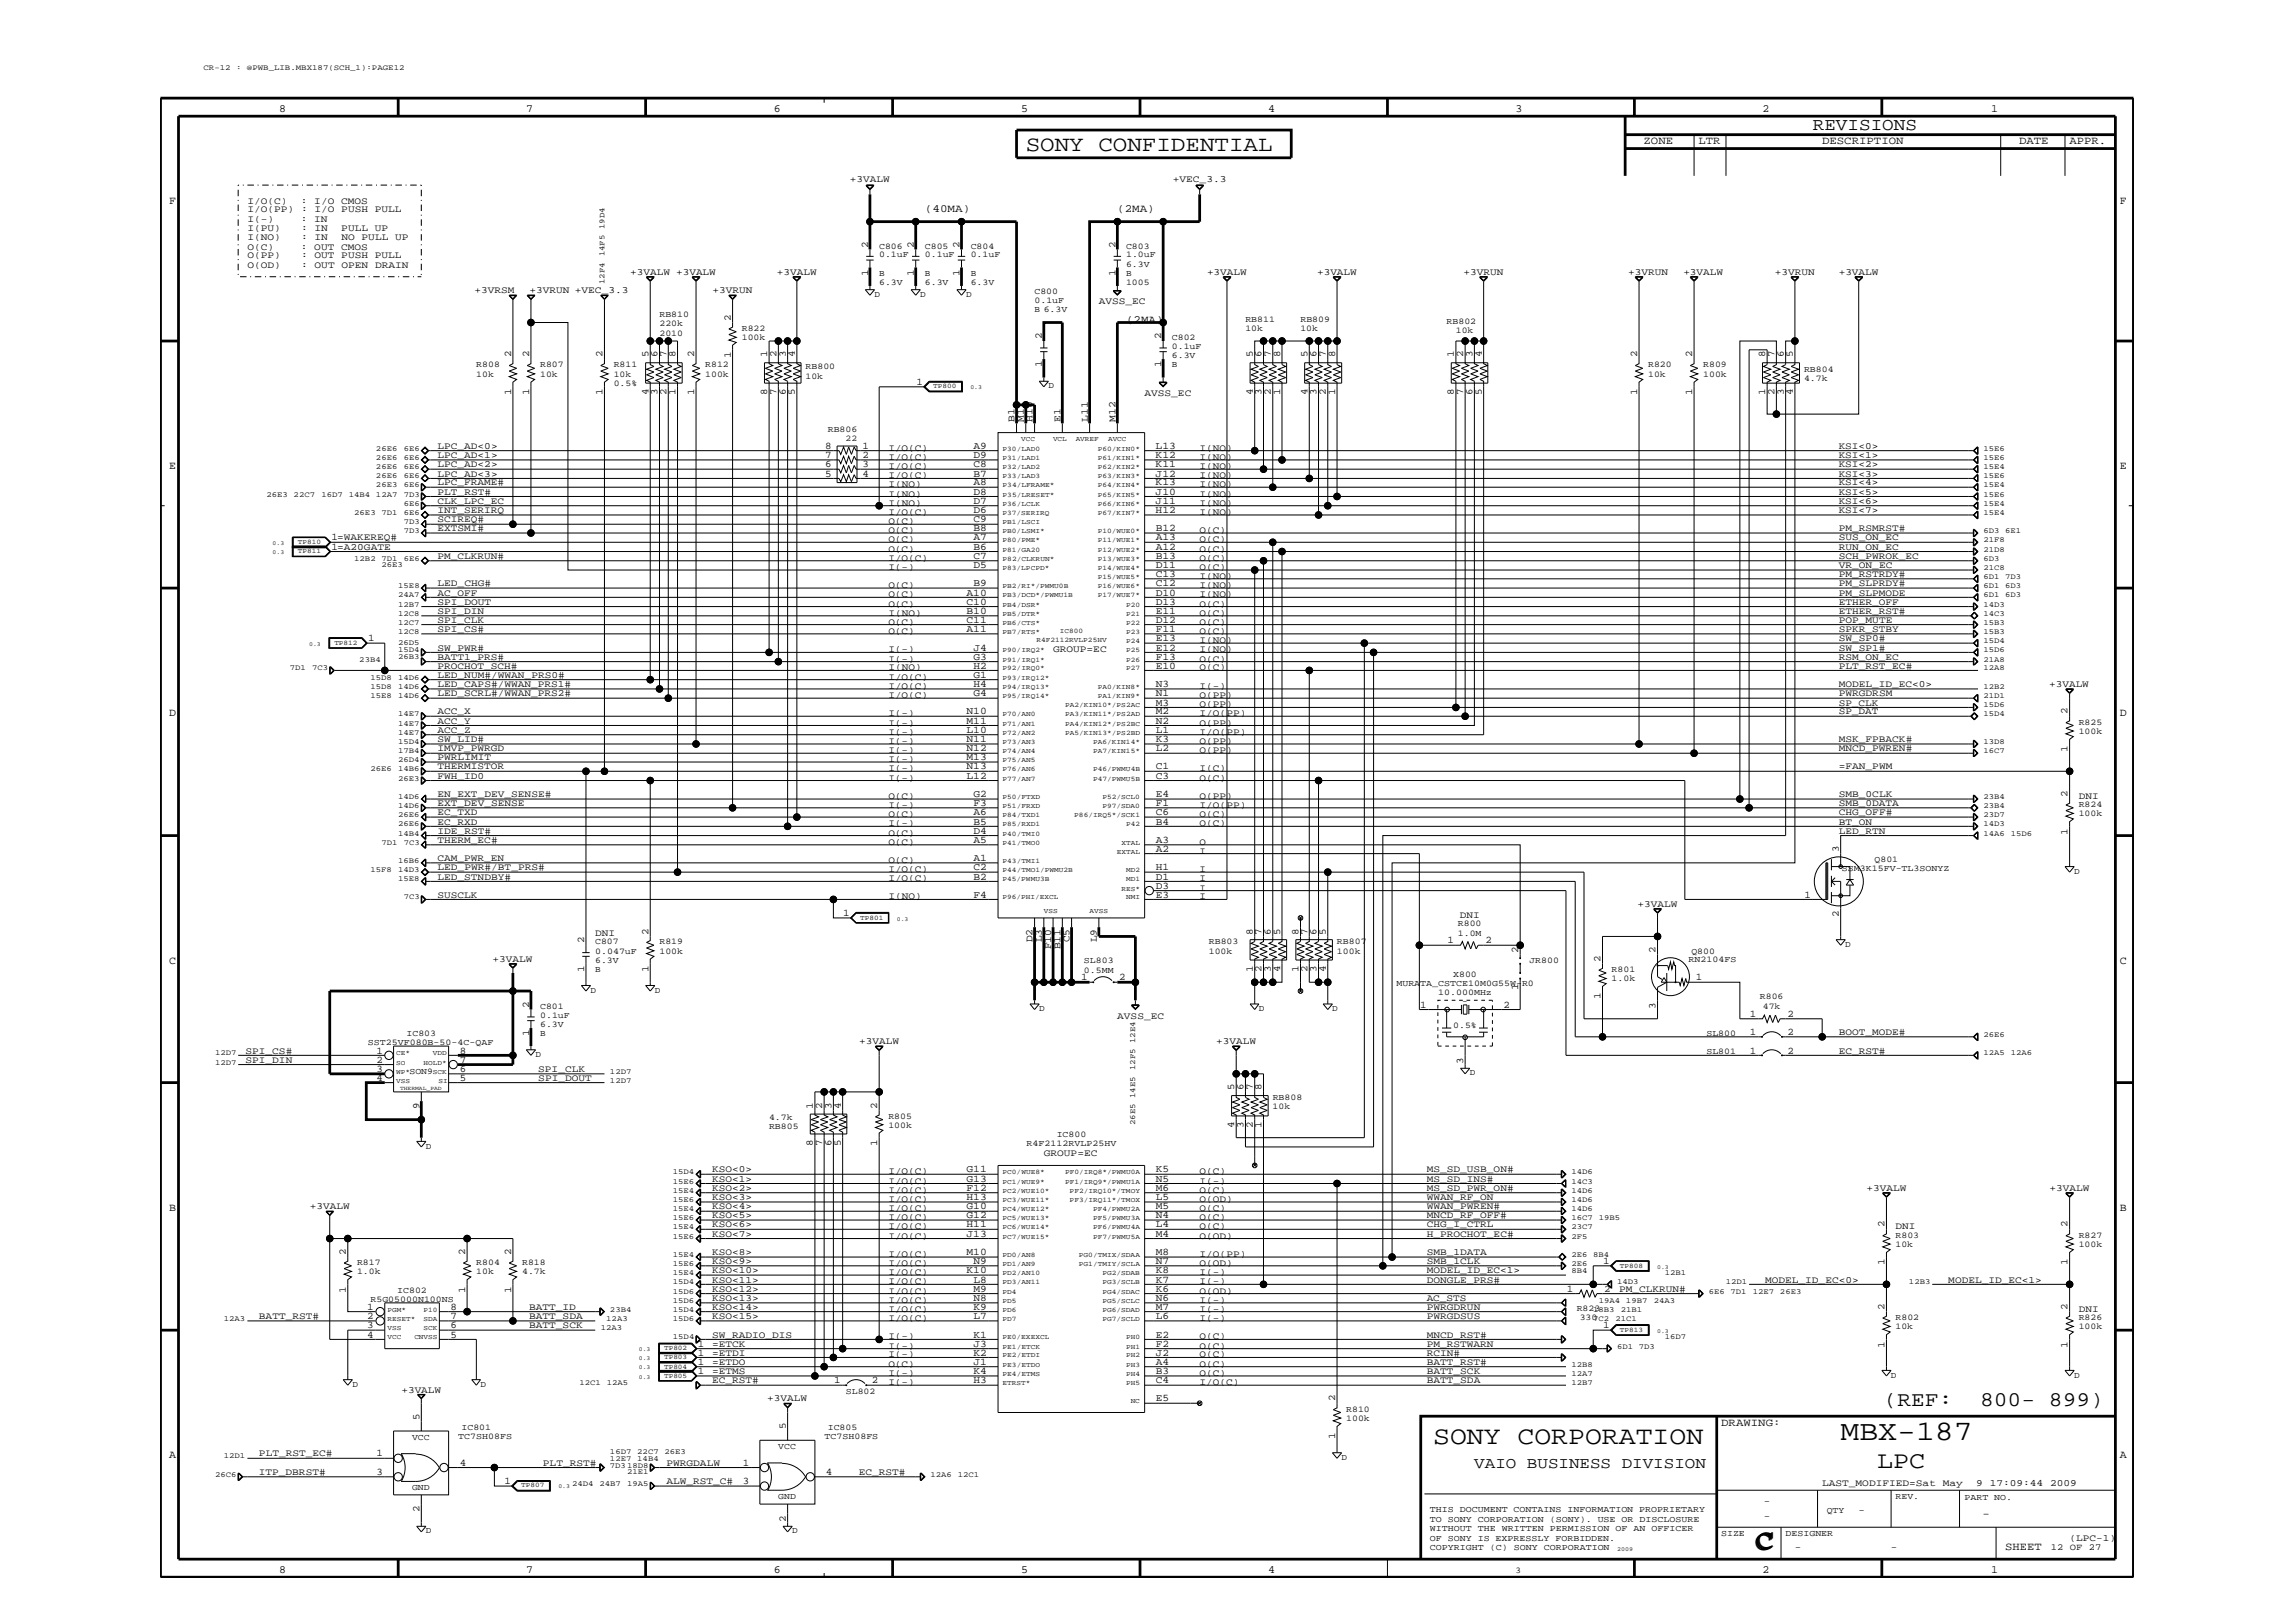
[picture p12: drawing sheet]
<svg xmlns="http://www.w3.org/2000/svg" width="420mm" height="297mm" viewBox="0 0 420 297" stroke-linecap="round" stroke-linejoin="round" font-family="sans-serif">
<defs><g id="words">
<text font-size="5.2" x="337" y="263.6">MBX-187</text>
<g font-size="5">
<text x="321.3" y="283.6">C</text>
<text x="321.6" y="283.2">C</text>
</g>
<text font-size="4.7" x="262.4" y="264.4">SONY CORPORATION</text>
<text font-size="4.4" x="343.7" y="268.6">LPC</text>
<text font-size="4" x="187.8" y="27.5">SONY CONFIDENTIAL</text>
<g font-size="3.8">
<text x="344.8" y="257.3">(REF:</text>
<text x="362.5" y="257.3">800- 899)</text>
</g>
<text font-size="3.2" x="331.9" y="23.8">REVISIONS</text>
<text font-size="2.9" x="269.9" y="268.6">VAIO BUSINESS DIVISION</text>
<g font-size="2">
<text x="51.1" y="20.5">8</text>
<text x="96.3" y="20.5">7</text>
<text x="141.6" y="20.5">6</text>
<text x="186.9" y="20.5">5</text>
<text x="232.2" y="20.5">4</text>
<text x="277.5" y="20.5">3</text>
<text x="322.7" y="20.5">2</text>
<text x="364.6" y="20.5">1</text>
<text x="300.9" y="26.4">ZONE</text>
<text x="311" y="26.4">LTR</text>
<text x="333.6" y="26.4">DESCRIPTION</text>
<text x="369.7" y="26.4">DATE</text>
<text x="378.9" y="26.4">APPR.</text>
<text x="31" y="37.3">F</text>
<text x="169.3" y="38.9">(40MA)</text>
<text x="204.6" y="38.9">(2MA)</text>
<text x="388.1" y="37.3">F</text>
<text x="206.2" y="59">(2MA)</text>
<text x="31" y="85.9">E</text>
<text x="388.1" y="85.9">E</text>
<text x="31" y="131.1">D</text>
<text x="388.1" y="131.1">D</text>
<text x="31" y="176.4">C</text>
<text x="388.1" y="176.4">C</text>
<text x="31" y="221.7">B</text>
<text x="388.1" y="221.7">B</text>
<text x="315.1" y="261.1">DRAWING:</text>
<text x="31" y="266.9">A</text>
<text x="388.1" y="266.9">A</text>
<text x="363" y="277.6">-</text>
<text x="51.1" y="287.9">8</text>
<text x="96.3" y="287.9">7</text>
<text x="141.6" y="287.9">6</text>
<text x="186.9" y="287.9">5</text>
<text x="232.2" y="287.9">4</text>
<text x="322.7" y="287.9">2</text>
<text x="364.6" y="287.9">1</text>
<text x="367.1" y="283.7">SHEET</text>
</g>
<g font-size="1.9">
<text x="158.9" y="45.3" transform="rotate(-90 158.9 45.3)">2</text>
<text x="167.3" y="45.3" transform="rotate(-90 167.3 45.3)">2</text>
<text x="175.7" y="45.3" transform="rotate(-90 175.7 45.3)">2</text>
<text x="204.2" y="45.3" transform="rotate(-90 204.2 45.3)">2</text>
<text x="158.9" y="50.5" transform="rotate(-90 158.9 50.5)">1</text>
<text x="167.3" y="50.5" transform="rotate(-90 167.3 50.5)">1</text>
<text x="175.7" y="50.5" transform="rotate(-90 175.7 50.5)">1</text>
<text x="204.2" y="50.5" transform="rotate(-90 204.2 50.5)">1</text>
<text x="133.8" y="58.7" transform="rotate(-90 133.8 58.7)">2</text>
<text x="93.6" y="65.4" transform="rotate(-90 93.6 65.4)">2</text>
<text x="96.9" y="65.4" transform="rotate(-90 96.9 65.4)">2</text>
<text x="110.3" y="65.4" transform="rotate(-90 110.3 65.4)">2</text>
<text x="118.7" y="65.4" transform="rotate(-90 118.7 65.4)">5</text>
<text x="120.4" y="65.4" transform="rotate(-90 120.4 65.4)">6</text>
<text x="122" y="65.4" transform="rotate(-90 122 65.4)">7</text>
<text x="123.7" y="65.4" transform="rotate(-90 123.7 65.4)">8</text>
<text x="127.1" y="65.4" transform="rotate(-90 127.1 65.4)">2</text>
<text x="133.8" y="65.6" transform="rotate(-90 133.8 65.6)">1</text>
<text x="140.5" y="65.4" transform="rotate(-90 140.5 65.4)">1</text>
<text x="142.2" y="65.4" transform="rotate(-90 142.2 65.4)">2</text>
<text x="143.8" y="65.4" transform="rotate(-90 143.8 65.4)">3</text>
<text x="145.5" y="65.4" transform="rotate(-90 145.5 65.4)">4</text>
<text x="190.8" y="62.1" transform="rotate(-90 190.8 62.1)">2</text>
<text x="212.6" y="62.1" transform="rotate(-90 212.6 62.1)">2</text>
<text x="229.4" y="65.4" transform="rotate(-90 229.4 65.4)">5</text>
<text x="231" y="65.4" transform="rotate(-90 231 65.4)">6</text>
<text x="232.7" y="65.4" transform="rotate(-90 232.7 65.4)">7</text>
<text x="234.4" y="65.4" transform="rotate(-90 234.4 65.4)">8</text>
<text x="239.4" y="65.4" transform="rotate(-90 239.4 65.4)">5</text>
<text x="241" y="65.4" transform="rotate(-90 241 65.4)">6</text>
<text x="242.7" y="65.4" transform="rotate(-90 242.7 65.4)">7</text>
<text x="244.4" y="65.4" transform="rotate(-90 244.4 65.4)">8</text>
<text x="266.2" y="65.4" transform="rotate(-90 266.2 65.4)">1</text>
<text x="267.9" y="65.4" transform="rotate(-90 267.9 65.4)">2</text>
<text x="269.6" y="65.4" transform="rotate(-90 269.6 65.4)">3</text>
<text x="271.3" y="65.4" transform="rotate(-90 271.3 65.4)">4</text>
<text x="299.7" y="65.4" transform="rotate(-90 299.7 65.4)">2</text>
<text x="309.8" y="65.4" transform="rotate(-90 309.8 65.4)">2</text>
<text x="323.2" y="65.4" transform="rotate(-90 323.2 65.4)">8</text>
<text x="324.9" y="65.4" transform="rotate(-90 324.9 65.4)">7</text>
<text x="326.6" y="65.4" transform="rotate(-90 326.6 65.4)">6</text>
<text x="328.3" y="65.4" transform="rotate(-90 328.3 65.4)">5</text>
<text x="167.8" y="70.5">1</text>
<text x="190.8" y="67.3" transform="rotate(-90 190.8 67.3)">1</text>
<text x="212.6" y="67.3" transform="rotate(-90 212.6 67.3)">1</text>
<text x="93.6" y="72.2" transform="rotate(-90 93.6 72.2)">1</text>
<text x="96.9" y="72.2" transform="rotate(-90 96.9 72.2)">1</text>
<text x="110.3" y="72.2" transform="rotate(-90 110.3 72.2)">1</text>
<text x="118.7" y="72.2" transform="rotate(-90 118.7 72.2)">4</text>
<text x="120.4" y="72.2" transform="rotate(-90 120.4 72.2)">3</text>
<text x="122" y="72.2" transform="rotate(-90 122 72.2)">2</text>
<text x="123.7" y="72.2" transform="rotate(-90 123.7 72.2)">1</text>
<text x="127.1" y="72.2" transform="rotate(-90 127.1 72.2)">1</text>
<text x="140.5" y="72.2" transform="rotate(-90 140.5 72.2)">8</text>
<text x="142.2" y="72.2" transform="rotate(-90 142.2 72.2)">7</text>
<text x="143.8" y="72.2" transform="rotate(-90 143.8 72.2)">6</text>
<text x="145.5" y="72.2" transform="rotate(-90 145.5 72.2)">5</text>
<text x="185.8" y="77.2" transform="rotate(-90 185.8 77.2)">B1</text>
<text x="187.5" y="77.2" transform="rotate(-90 187.5 77.2)">M1</text>
<text x="189.1" y="77.2" transform="rotate(-90 189.1 77.2)">H10</text>
<text x="194.1" y="77.2" transform="rotate(-90 194.1 77.2)">E1</text>
<text x="199.1" y="77.2" transform="rotate(-90 199.1 77.2)">L11</text>
<text x="204.2" y="77.2" transform="rotate(-90 204.2 77.2)">M12</text>
<text x="229.4" y="72.2" transform="rotate(-90 229.4 72.2)">4</text>
<text x="231" y="72.2" transform="rotate(-90 231 72.2)">3</text>
<text x="232.7" y="72.2" transform="rotate(-90 232.7 72.2)">2</text>
<text x="234.4" y="72.2" transform="rotate(-90 234.4 72.2)">1</text>
<text x="239.4" y="72.2" transform="rotate(-90 239.4 72.2)">4</text>
<text x="241" y="72.2" transform="rotate(-90 241 72.2)">3</text>
<text x="242.7" y="72.2" transform="rotate(-90 242.7 72.2)">2</text>
<text x="244.4" y="72.2" transform="rotate(-90 244.4 72.2)">1</text>
<text x="266.2" y="72.2" transform="rotate(-90 266.2 72.2)">8</text>
<text x="267.9" y="72.2" transform="rotate(-90 267.9 72.2)">7</text>
<text x="269.6" y="72.2" transform="rotate(-90 269.6 72.2)">6</text>
<text x="271.3" y="72.2" transform="rotate(-90 271.3 72.2)">5</text>
<text x="299.7" y="72.2" transform="rotate(-90 299.7 72.2)">1</text>
<text x="309.8" y="72.2" transform="rotate(-90 309.8 72.2)">1</text>
<text x="323.2" y="72.2" transform="rotate(-90 323.2 72.2)">1</text>
<text x="324.9" y="72.2" transform="rotate(-90 324.9 72.2)">2</text>
<text x="326.6" y="72.2" transform="rotate(-90 326.6 72.2)">3</text>
<text x="328.3" y="72.2" transform="rotate(-90 328.3 72.2)">4</text>
<text x="151" y="83.8">7</text>
<text x="151" y="82.2">8</text>
<text x="157.9" y="83.8">2</text>
<text x="157.9" y="82.2">1</text>
<text x="178.2" y="83.8">D9</text>
<text x="178.2" y="82.2">A9</text>
<text x="211.6" y="83.8">K12</text>
<text x="211.6" y="82.2">L13</text>
<text x="151" y="87.2">5</text>
<text x="151" y="85.5">6</text>
<text x="157.9" y="87.2">4</text>
<text x="157.9" y="85.5">3</text>
<text x="178.2" y="88.8">A8</text>
<text x="178.2" y="87.2">B7</text>
<text x="178.2" y="85.5">C8</text>
<text x="211.6" y="88.8">K13</text>
<text x="211.6" y="87.2">J12</text>
<text x="211.6" y="85.5">K11</text>
<text x="178.2" y="93.9">D6</text>
<text x="178.2" y="92.2">D7</text>
<text x="178.2" y="90.5">D8</text>
<text x="178.2" y="95.6">C9</text>
<text x="211.6" y="93.9">H12</text>
<text x="211.6" y="92.2">J11</text>
<text x="211.6" y="90.5">J10</text>
<text x="60.7" y="100.6">1=A20GATE</text>
<text x="60.7" y="98.9">1=WAKEREQ#</text>
<text x="178.2" y="97.2">B8</text>
<text x="178.2" y="100.6">B6</text>
<text x="178.2" y="98.9">A7</text>
<text x="211.6" y="100.6">A12</text>
<text x="211.6" y="98.9">A13</text>
<text x="211.6" y="97.2">B12</text>
<text x="178.2" y="107.3">B9</text>
<text x="178.2" y="104">D5</text>
<text x="178.2" y="102.3">C7</text>
<text x="211.6" y="107.3">C12</text>
<text x="211.6" y="105.6">C13</text>
<text x="211.6" y="104">D11</text>
<text x="211.6" y="102.3">B13</text>
<text x="177" y="114">C11</text>
<text x="177" y="112.4">B10</text>
<text x="177" y="110.7">C10</text>
<text x="177" y="109">A10</text>
<text x="211.6" y="114">D12</text>
<text x="211.6" y="112.4">E11</text>
<text x="211.6" y="110.7">D13</text>
<text x="211.6" y="109">D10</text>
<text x="67.4" y="117.4">1</text>
<text x="177" y="115.7">A11</text>
<text x="178.2" y="119.1">J4</text>
<text x="211.6" y="119.1">E12</text>
<text x="211.6" y="117.4">E13</text>
<text x="211.6" y="115.7">F11</text>
<text x="178.2" y="125.8">H4</text>
<text x="178.2" y="124.1">G1</text>
<text x="178.2" y="122.4">H2</text>
<text x="178.2" y="120.8">G3</text>
<text x="211.6" y="122.4">E10</text>
<text x="211.6" y="120.8">F13</text>
<text x="211.6" y="125.8">N3</text>
<text x="177" y="130.8">N10</text>
<text x="178.2" y="127.5">G4</text>
<text x="211.6" y="130.8">M2</text>
<text x="211.6" y="129.1">M3</text>
<text x="211.6" y="127.5">N1</text>
<text x="378.5" y="130.8" transform="rotate(-90 378.5 130.8)">2</text>
<text x="177" y="137.5">N12</text>
<text x="177" y="135.8">N11</text>
<text x="177" y="134.1">L10</text>
<text x="177" y="132.4">M11</text>
<text x="211.6" y="137.5">L2</text>
<text x="211.6" y="135.8">K3</text>
<text x="211.6" y="134.1">L1</text>
<text x="211.6" y="132.4">N2</text>
<text x="378.5" y="137.7" transform="rotate(-90 378.5 137.7)">1</text>
<text x="177" y="142.5">L12</text>
<text x="177" y="140.8">N13</text>
<text x="177" y="139.1">M13</text>
<text x="211.6" y="142.5">C3</text>
<text x="211.6" y="140.8">C1</text>
<text x="178.2" y="147.5">F3</text>
<text x="178.2" y="145.9">G2</text>
<text x="178.2" y="149.2">A6</text>
<text x="211.6" y="145.9">E4</text>
<text x="211.6" y="147.5">F1</text>
<text x="211.6" y="149.2">C6</text>
<text x="378.5" y="145.9" transform="rotate(-90 378.5 145.9)">2</text>
<text x="178.2" y="154.3">A5</text>
<text x="178.2" y="152.6">D4</text>
<text x="178.2" y="150.9">B5</text>
<text x="211.6" y="154.3">A3</text>
<text x="211.6" y="150.9">B4</text>
<text x="211.6" y="155.9">A2</text>
<text x="336.6" y="155.9" transform="rotate(-90 336.6 155.9)">3</text>
<text x="378.5" y="152.8" transform="rotate(-90 378.5 152.8)">1</text>
<text x="178.2" y="161">B2</text>
<text x="178.2" y="159.3">C2</text>
<text x="178.2" y="157.6">A1</text>
<text x="211.6" y="159.3">H1</text>
<text x="211.6" y="161">D1</text>
<text x="154.3" y="167.7">1</text>
<text x="178.2" y="164.3">F4</text>
<text x="211.6" y="162.7">D3</text>
<text x="211.6" y="164.3">E3</text>
<text x="330.4" y="164.3">1</text>
<text x="336.6" y="167.8" transform="rotate(-90 336.6 167.8)">2</text>
<text x="106.9" y="172.7" transform="rotate(-90 106.9 172.7)">2</text>
<text x="118.7" y="171.1" transform="rotate(-90 118.7 171.1)">2</text>
<text x="189.1" y="172.5" transform="rotate(-90 189.1 172.5)">D2</text>
<text x="190.8" y="172.5" transform="rotate(-90 190.8 172.5)">L3</text>
<text x="192.4" y="173.8" transform="rotate(-90 192.4 173.8)">F10</text>
<text x="194.1" y="173.8" transform="rotate(-90 194.1 173.8)">B11</text>
<text x="195.8" y="172.5" transform="rotate(-90 195.8 172.5)">C5</text>
<text x="200.8" y="172.5" transform="rotate(-90 200.8 172.5)">L9</text>
<text x="229.4" y="171.1" transform="rotate(-90 229.4 171.1)">8</text>
<text x="231" y="171.1" transform="rotate(-90 231 171.1)">7</text>
<text x="232.7" y="171.1" transform="rotate(-90 232.7 171.1)">6</text>
<text x="234.4" y="171.1" transform="rotate(-90 234.4 171.1)">5</text>
<text x="237.7" y="171.1" transform="rotate(-90 237.7 171.1)">8</text>
<text x="239.4" y="171.1" transform="rotate(-90 239.4 171.1)">7</text>
<text x="241" y="171.1" transform="rotate(-90 241 171.1)">6</text>
<text x="242.7" y="171.1" transform="rotate(-90 242.7 171.1)">5</text>
<text x="265" y="172.7">1</text>
<text x="271.9" y="172.7">2</text>
<text x="106.9" y="177.9" transform="rotate(-90 106.9 177.9)">1</text>
<text x="118.7" y="177.9" transform="rotate(-90 118.7 177.9)">1</text>
<text x="198" y="179.4">1</text>
<text x="204.9" y="179.4">2</text>
<text x="229.4" y="177.9" transform="rotate(-90 229.4 177.9)">1</text>
<text x="231" y="177.9" transform="rotate(-90 231 177.9)">2</text>
<text x="232.7" y="177.9" transform="rotate(-90 232.7 177.9)">3</text>
<text x="234.4" y="177.9" transform="rotate(-90 234.4 177.9)">4</text>
<text x="237.7" y="177.9" transform="rotate(-90 237.7 177.9)">1</text>
<text x="239.4" y="177.9" transform="rotate(-90 239.4 177.9)">2</text>
<text x="241" y="177.9" transform="rotate(-90 241 177.9)">3</text>
<text x="242.7" y="177.9" transform="rotate(-90 242.7 177.9)">4</text>
<text x="278" y="174.4" transform="rotate(-90 278 174.4)">2</text>
<text x="293" y="176.1" transform="rotate(-90 293 176.1)">2</text>
<text x="303.1" y="174.4" transform="rotate(-90 303.1 174.4)">2</text>
<text x="310.5" y="179.4">1</text>
<text x="96.9" y="184.4" transform="rotate(-90 96.9 184.4)">2</text>
<text x="260" y="184.4">1</text>
<text x="275.3" y="184.4">2</text>
<text x="278" y="181.2" transform="rotate(-90 278 181.2)">1</text>
<text x="293" y="182.9" transform="rotate(-90 293 182.9)">1</text>
<text x="303.1" y="184.6" transform="rotate(-90 303.1 184.6)">3</text>
<text x="96.9" y="189.6" transform="rotate(-90 96.9 189.6)">1</text>
<text x="320.4" y="186.1">1</text>
<text x="320.4" y="189.4">1</text>
<text x="327.2" y="186.1">2</text>
<text x="327.2" y="189.4">2</text>
<text x="68.9" y="196.2">3</text>
<text x="68.9" y="197.8">4</text>
<text x="68.9" y="194.5">2</text>
<text x="68.9" y="192.8">1</text>
<text x="84.2" y="192.8">8</text>
<text x="84.2" y="197.8">5</text>
<text x="84.2" y="196.2">6</text>
<text x="84.2" y="194.5">7</text>
<text x="267.9" y="194.7" transform="rotate(-90 267.9 194.7)">3</text>
<text x="320.4" y="192.8">1</text>
<text x="327.2" y="192.8">2</text>
<text x="76.8" y="203.1" transform="rotate(-90 76.8 203.1)">9</text>
<text x="148.8" y="202.9" transform="rotate(-90 148.8 202.9)">1</text>
<text x="150.5" y="202.9" transform="rotate(-90 150.5 202.9)">2</text>
<text x="152.2" y="202.9" transform="rotate(-90 152.2 202.9)">3</text>
<text x="153.9" y="202.9" transform="rotate(-90 153.9 202.9)">4</text>
<text x="160.6" y="202.9" transform="rotate(-90 160.6 202.9)">2</text>
<text x="226" y="199.5" transform="rotate(-90 226 199.5)">5</text>
<text x="227.7" y="199.5" transform="rotate(-90 227.7 199.5)">6</text>
<text x="229.4" y="199.5" transform="rotate(-90 229.4 199.5)">7</text>
<text x="231" y="199.5" transform="rotate(-90 231 199.5)">8</text>
<text x="148.8" y="209.7" transform="rotate(-90 148.8 209.7)">8</text>
<text x="150.5" y="209.7" transform="rotate(-90 150.5 209.7)">7</text>
<text x="152.2" y="209.7" transform="rotate(-90 152.2 209.7)">6</text>
<text x="153.9" y="209.7" transform="rotate(-90 153.9 209.7)">5</text>
<text x="160.6" y="209.7" transform="rotate(-90 160.6 209.7)">1</text>
<text x="226" y="206.4" transform="rotate(-90 226 206.4)">4</text>
<text x="227.7" y="206.4" transform="rotate(-90 227.7 206.4)">3</text>
<text x="229.4" y="206.4" transform="rotate(-90 229.4 206.4)">2</text>
<text x="231" y="206.4" transform="rotate(-90 231 206.4)">1</text>
<text x="177" y="214.6">G11</text>
<text x="211.6" y="214.6">K5</text>
<text x="177" y="221.3">G10</text>
<text x="177" y="219.7">H13</text>
<text x="177" y="218">F12</text>
<text x="177" y="216.3">G13</text>
<text x="211.6" y="221.3">M5</text>
<text x="211.6" y="219.7">L5</text>
<text x="211.6" y="218">M6</text>
<text x="211.6" y="216.3">N5</text>
<text x="177" y="226.3">J13</text>
<text x="177" y="224.6">H11</text>
<text x="177" y="223">G12</text>
<text x="211.6" y="226.3">M4</text>
<text x="211.6" y="224.6">L4</text>
<text x="211.6" y="223">N4</text>
<text x="345" y="224.6" transform="rotate(-90 345 224.6)">2</text>
<text x="378.5" y="224.6" transform="rotate(-90 378.5 224.6)">2</text>
<text x="63.3" y="229.7" transform="rotate(-90 63.3 229.7)">2</text>
<text x="85.2" y="229.7" transform="rotate(-90 85.2 229.7)">2</text>
<text x="93.6" y="229.7" transform="rotate(-90 93.6 229.7)">2</text>
<text x="177" y="233">K10</text>
<text x="177" y="229.7">M10</text>
<text x="178.2" y="231.3">N9</text>
<text x="211.6" y="233">K8</text>
<text x="211.6" y="231.3">N7</text>
<text x="211.6" y="229.7">M8</text>
<text x="293.5" y="231.3">1</text>
<text x="345" y="231.5" transform="rotate(-90 345 231.5)">1</text>
<text x="378.5" y="231.5" transform="rotate(-90 378.5 231.5)">1</text>
<text x="63.3" y="236.6" transform="rotate(-90 63.3 236.6)">1</text>
<text x="67.2" y="239.7">1</text>
<text x="82.5" y="239.7">8</text>
<text x="85.2" y="236.6" transform="rotate(-90 85.2 236.6)">1</text>
<text x="93.6" y="236.6" transform="rotate(-90 93.6 236.6)">1</text>
<text x="178.2" y="239.7">K9</text>
<text x="178.2" y="238.1">N8</text>
<text x="178.2" y="236.4">M9</text>
<text x="178.2" y="234.7">L8</text>
<text x="211.6" y="239.7">M7</text>
<text x="211.6" y="238.1">N6</text>
<text x="211.6" y="236.4">K6</text>
<text x="211.6" y="234.7">K7</text>
<text x="286.9" y="236.4">1</text>
<text x="293.7" y="236.4">2</text>
<text x="345" y="239.7" transform="rotate(-90 345 239.7)">2</text>
<text x="378.5" y="239.7" transform="rotate(-90 378.5 239.7)">2</text>
<text x="67.2" y="243.1">3</text>
<text x="67.2" y="244.8">4</text>
<text x="67.2" y="241.4">2</text>
<text x="82.5" y="241.4">7</text>
<text x="82.5" y="243.1">6</text>
<text x="82.5" y="244.8">5</text>
<text x="178.2" y="244.8">K1</text>
<text x="178.2" y="241.4">L7</text>
<text x="211.6" y="244.8">E2</text>
<text x="211.6" y="241.4">L6</text>
<text x="293.5" y="243.1">1</text>
<text x="127.8" y="251.5">1</text>
<text x="127.8" y="249.8">1</text>
<text x="127.8" y="248.1">1</text>
<text x="127.8" y="246.5">1</text>
<text x="178.2" y="251.5">K4</text>
<text x="178.2" y="249.8">J1</text>
<text x="178.2" y="248.1">K2</text>
<text x="178.2" y="246.5">J3</text>
<text x="211.6" y="251.5">B3</text>
<text x="211.6" y="249.8">A4</text>
<text x="211.6" y="248.1">J2</text>
<text x="211.6" y="246.5">F2</text>
<text x="345" y="246.7" transform="rotate(-90 345 246.7)">1</text>
<text x="378.5" y="246.7" transform="rotate(-90 378.5 246.7)">1</text>
<text x="152.7" y="253.2">1</text>
<text x="159.6" y="253.2">2</text>
<text x="178.2" y="253.2">H3</text>
<text x="211.6" y="253.2">C4</text>
<text x="211.6" y="256.5">E5</text>
<text x="244.4" y="256.5" transform="rotate(-90 244.4 256.5)">2</text>
<text x="76.8" y="259.9" transform="rotate(-90 76.8 259.9)">5</text>
<text x="143.8" y="261.6" transform="rotate(-90 143.8 261.6)">5</text>
<text x="244.4" y="263.4" transform="rotate(-90 244.4 263.4)">1</text>
<text x="68.9" y="269.9">3</text>
<text x="68.9" y="266.6">1</text>
<text x="84.2" y="268.3">4</text>
<text x="136" y="268.3">1</text>
<text x="151.2" y="269.9">4</text>
<text x="92.4" y="271.6">1</text>
<text x="136" y="271.6">3</text>
<text x="76.8" y="276.8" transform="rotate(-90 76.8 276.8)">2</text>
<text x="143.8" y="278.5" transform="rotate(-90 143.8 278.5)">2</text>
</g>
<g font-size="1.8">
<text x="155.6" y="33.2">+3VALW</text>
<text x="214.7" y="33.2">+VEC_3.3</text>
<text x="45.3" y="40.6">I(-)</text>
<text x="45.3" y="38.9">I/O(PP) : I/O PUSH PULL</text>
<text x="45.3" y="37.3">I/O(C)</text>
<text x="55.1" y="40.6">: IN</text>
<text x="55.1" y="37.3">: I/O CMOS</text>
<text x="45.3" y="45.7">O(C)</text>
<text x="45.3" y="47.3">O(PP)</text>
<text x="45.3" y="44">I(NO)</text>
<text x="45.3" y="42.3">I(PU)</text>
<text x="55.1" y="45.7">: OUT CMOS</text>
<text x="55.1" y="42.3">: IN</text>
<text x="55.1" y="47.3">: OUT PUSH PULL</text>
<text x="55.1" y="44">: IN</text>
<text x="62.5" y="42.3">PULL UP</text>
<text x="62.5" y="44">NO PULL UP</text>
<text x="45.3" y="49">O(OD)</text>
<text x="55.1" y="49">: OUT OPEN DRAIN</text>
<text x="86.9" y="53.7">+3VRSM</text>
<text x="96.9" y="53.7">+3VRUN +VEC_3.3</text>
<text x="115.4" y="50.3">+3VALW +3VALW</text>
<text x="130.5" y="53.7">+3VRUN</text>
<text x="142.2" y="50.3">+3VALW</text>
<text x="221" y="50.3">+3VALW</text>
<text x="241.1" y="50.3">+3VALW</text>
<text x="268" y="50.3">+3VRUN</text>
<text x="298.1" y="50.3">+3VRUN</text>
<text x="308.2" y="50.3">+3VALW</text>
<text x="325" y="50.3">+3VRUN</text>
<text x="336.6" y="50.3">+3VALW</text>
<text x="201.2" y="55.7">AVSS_EC</text>
<text x="209.5" y="72.4">AVSS_EC</text>
<text x="80.1" y="83.8">LPC_AD&lt;1&gt;</text>
<text x="80.1" y="82.2">LPC_AD&lt;0&gt;</text>
<text x="162.6" y="82.5">I/O(C)</text>
<text x="219.6" y="82.5">I(NO)</text>
<text x="336.6" y="83.8">KSI&lt;1&gt;</text>
<text x="336.6" y="82.2">KSI&lt;0&gt;</text>
<text x="80.1" y="88.8">LPC_FRAME#</text>
<text x="80.1" y="87.2">LPC_AD&lt;3&gt;</text>
<text x="80.1" y="85.5">LPC_AD&lt;2&gt;</text>
<text x="162.6" y="84.2">I/O(C)</text>
<text x="162.6" y="89.2">I(NO)</text>
<text x="162.6" y="87.6">I/O(C)</text>
<text x="162.6" y="85.9">I/O(C)</text>
<text x="219.6" y="89.2">I(NO)</text>
<text x="219.6" y="87.6">I(NO)</text>
<text x="219.6" y="85.9">I(NO)</text>
<text x="219.6" y="84.2">I(NO)</text>
<text x="336.6" y="88.8">KSI&lt;4&gt;</text>
<text x="336.6" y="87.2">KSI&lt;3&gt;</text>
<text x="336.6" y="85.5">KSI&lt;2&gt;</text>
<text x="80.1" y="95.6">SCIREQ#</text>
<text x="80.1" y="93.9">INT_SERIRQ</text>
<text x="80.1" y="92.2">CLK_LPC_EC</text>
<text x="80.1" y="90.5">PLT_RST#</text>
<text x="162.6" y="96">O(C)</text>
<text x="162.6" y="94.3">I/O(C)</text>
<text x="162.6" y="92.6">I(NO)</text>
<text x="162.6" y="90.9">I(NO)</text>
<text x="219.6" y="92.6">I(NO)</text>
<text x="219.6" y="94.3">I(NO)</text>
<text x="219.6" y="90.9">I(NO)</text>
<text x="336.6" y="93.9">KSI&lt;7&gt;</text>
<text x="336.6" y="92.2">KSI&lt;6&gt;</text>
<text x="336.6" y="90.5">KSI&lt;5&gt;</text>
<text x="80.1" y="97.2">EXTSMI#</text>
<text x="162.6" y="101">O(C)</text>
<text x="162.6" y="99.3">O(C)</text>
<text x="162.6" y="97.6">O(C)</text>
<text x="219.6" y="101">O(C)</text>
<text x="219.6" y="97.6">O(C)</text>
<text x="219.6" y="99.3">O(C)</text>
<text x="336.6" y="97.2">PM_RSMRST#</text>
<text x="336.6" y="100.6">RUN_ON_EC</text>
<text x="336.6" y="98.9">SUS_ON_EC</text>
<text x="80.1" y="107.3">LED_CHG#</text>
<text x="80.1" y="102.3">PM_CLKRUN#</text>
<text x="162.6" y="104.3">I(-)</text>
<text x="162.6" y="102.6">I/O(C)</text>
<text x="162.6" y="107.6">O(C)</text>
<text x="219.6" y="104.3">O(C)</text>
<text x="219.6" y="102.6">O(C)</text>
<text x="219.6" y="105.9">I(NO)</text>
<text x="219.6" y="107.6">I(NO)</text>
<text x="336.6" y="105.6">PM_RSTRDY#</text>
<text x="336.6" y="107.3">PM_SLPRDY#</text>
<text x="336.6" y="102.3">SCH_PWROK_EC</text>
<text x="336.6" y="104">VR_ON_EC</text>
<text x="80.1" y="114">SPI_CLK</text>
<text x="80.1" y="109">AC_OFF</text>
<text x="80.1" y="112.4">SPI_DIN</text>
<text x="80.1" y="110.7">SPI_DOUT</text>
<text x="162.6" y="109.3">O(C)</text>
<text x="162.6" y="112.7">I(NO)</text>
<text x="162.6" y="111">O(C)</text>
<text x="219.6" y="112.7">O(C)</text>
<text x="219.6" y="111">O(C)</text>
<text x="219.6" y="109.3">I(NO)</text>
<text x="336.6" y="112.4">ETHER_RST#</text>
<text x="336.6" y="110.7">ETHER_OFF</text>
<text x="336.6" y="109">PM_SLPMODE</text>
<text x="336.6" y="114">POP_MUTE</text>
<text x="80.1" y="119.1">SW_PWR#</text>
<text x="80.1" y="115.7">SPI_CS#</text>
<text x="162.6" y="119.4">I(-)</text>
<text x="162.6" y="116">O(C)</text>
<text x="162.6" y="114.3">O(C)</text>
<text x="192.8" y="119.4">GROUP=EC</text>
<text x="219.6" y="117.7">I(NO)</text>
<text x="219.6" y="116">O(C)</text>
<text x="219.6" y="114.3">O(C)</text>
<text x="219.6" y="119.4">I(NO)</text>
<text x="336.6" y="117.4">SW_SP0#</text>
<text x="336.6" y="115.7">SPKR_STBY</text>
<text x="336.6" y="119.1">SW_SP1#</text>
<text x="80.1" y="122.4">PROCHOT_SCH#</text>
<text x="80.1" y="124.1">LED_NUM#/WWAN_PRS0#</text>
<text x="80.1" y="125.8">LED_CAPS#/WWAN_PRS1#</text>
<text x="80.1" y="120.8">BATT1_PRS#</text>
<text x="162.6" y="122.7">I(NO)</text>
<text x="162.6" y="124.4">I/O(C)</text>
<text x="162.6" y="121.1">I(-)</text>
<text x="219.6" y="122.7">O(C)</text>
<text x="219.6" y="121.1">O(C)</text>
<text x="336.6" y="120.8">RSM_ON_EC</text>
<text x="336.6" y="122.4">PLT_RST_EC#</text>
<text x="336.6" y="125.8">MODEL_ID_EC&lt;0&gt;</text>
<text x="375.2" y="125.8">+3VALW</text>
<text x="80.1" y="130.8">ACC_X</text>
<text x="80.1" y="127.5">LED_SCRL#/WWAN_PRS2#</text>
<text x="162.6" y="131.1">I(-)</text>
<text x="162.6" y="126.1">I/O(C)</text>
<text x="162.6" y="127.8">I/O(C)</text>
<text x="219.6" y="131.1">I/O(PP)</text>
<text x="219.6" y="129.5">O(PP)</text>
<text x="219.6" y="127.8">O(PP)</text>
<text x="219.6" y="126.1">I(-)</text>
<text x="336.6" y="129.1">SP_CLK</text>
<text x="336.6" y="130.8">SP_DAT</text>
<text x="336.6" y="127.5">PWRGDRSM</text>
<text x="80.1" y="137.5">IMVP_PWRGD</text>
<text x="80.1" y="135.8">SW_LID#</text>
<text x="80.1" y="134.1">ACC_Z</text>
<text x="80.1" y="132.4">ACC_Y</text>
<text x="162.6" y="137.9">I(-)</text>
<text x="162.6" y="136.2">I(-)</text>
<text x="162.6" y="134.5">I(-)</text>
<text x="162.6" y="132.8">I(-)</text>
<text x="219.6" y="136.2">O(PP)</text>
<text x="219.6" y="134.5">I/O(PP)</text>
<text x="219.6" y="132.8">O(PP)</text>
<text x="219.6" y="137.9">O(PP)</text>
<text x="336.6" y="135.8">MSK_FPBACK#</text>
<text x="336.6" y="137.5">MNCD_PWREN#</text>
<text x="80.1" y="142.5">FWH_ID0</text>
<text x="80.1" y="139.1">PWRLIMIT</text>
<text x="80.1" y="140.8">THERMISTOR</text>
<text x="162.6" y="142.9">I(-)</text>
<text x="162.6" y="141.2">I(-)</text>
<text x="162.6" y="139.5">I(-)</text>
<text x="219.6" y="141.2">I(C)</text>
<text x="219.6" y="142.9">O(C)</text>
<text x="336.6" y="140.8">=FAN_PWM</text>
<text x="80.1" y="149.2">EC_TXD</text>
<text x="80.1" y="145.9">EN_EXT_DEV_SENSE#</text>
<text x="80.1" y="147.5">EXT_DEV_SENSE</text>
<text x="162.6" y="147.9">I(-)</text>
<text x="162.6" y="149.5">O(C)</text>
<text x="162.6" y="146.2">O(C)</text>
<text x="219.6" y="149.5">O(C)</text>
<text x="219.6" y="147.9">I/O(PP)</text>
<text x="219.6" y="146.2">O(PP)</text>
<text x="336.6" y="145.9">SMB_0CLK</text>
<text x="336.6" y="147.5">SMB_0DATA</text>
<text x="336.6" y="149.2">CHG_OFF#</text>
<text x="380.6" y="146.2">DNI</text>
<text x="80.1" y="154.3">THERM_EC#</text>
<text x="80.1" y="152.6">IDE_RST#</text>
<text x="80.1" y="150.9">EC_RXD</text>
<text x="162.6" y="154.6">O(C)</text>
<text x="162.6" y="151.2">I(-)</text>
<text x="162.6" y="152.9">O(C)</text>
<text x="219.6" y="151.2">O(C)</text>
<text x="219.6" y="154.6">O</text>
<text x="336.6" y="152.6">LED_RTN</text>
<text x="336.6" y="150.9">BT_ON</text>
<text x="80.1" y="161">LED_STNDBY#</text>
<text x="80.1" y="157.6">CAM_PWR_EN</text>
<text x="80.1" y="159.3">LED_PWR#/BT_PRS#</text>
<text x="162.6" y="159.6">I/O(C)</text>
<text x="162.6" y="157.9">O(C)</text>
<text x="162.6" y="161.3">I/O(C)</text>
<text x="219.6" y="161.3">I</text>
<text x="219.6" y="159.6">I</text>
<text x="219.6" y="156.2">I</text>
<text x="80.1" y="164.3">SUSCLK</text>
<text x="162.6" y="164.6">I(NO)</text>
<text x="219.6" y="164.6">I</text>
<text x="219.6" y="163">I</text>
<text x="299.8" y="166">+3VALW</text>
<text x="109" y="171.4">DNI</text>
<text x="267.2" y="168">DNI</text>
<text x="90.2" y="176.1">+3VALW</text>
<text x="157.3" y="191.1">+3VALW</text>
<text x="204.6" y="186.5">AVSS_EC</text>
<text x="222.7" y="191.1">+3VALW</text>
<text x="336.6" y="189.4">BOOT_MODE#</text>
<text x="45" y="194.5">SPI_DIN</text>
<text x="45" y="192.8">SPI_CS#</text>
<text x="98.6" y="196.2">SPI_CLK</text>
<text x="98.6" y="197.8">SPI_DOUT</text>
<text x="336.6" y="192.8">EC_RST#</text>
<text x="130.4" y="214.6">KSO&lt;0&gt;</text>
<text x="162.6" y="214.9">I/O(C)</text>
<text x="191.1" y="211.6">GROUP=EC</text>
<text x="219.6" y="214.9">O(C)</text>
<text x="261.2" y="214.6">MS_SD_USB_ON#</text>
<text x="56.7" y="221.3">+3VALW</text>
<text x="130.4" y="221.3">KSO&lt;4&gt;</text>
<text x="130.4" y="219.7">KSO&lt;3&gt;</text>
<text x="130.4" y="218">KSO&lt;2&gt;</text>
<text x="130.4" y="216.3">KSO&lt;1&gt;</text>
<text x="162.6" y="220">I/O(C)</text>
<text x="162.6" y="221.7">I/O(C)</text>
<text x="162.6" y="218.3">I/O(C)</text>
<text x="162.6" y="216.6">I/O(C)</text>
<text x="219.6" y="220">O(OD)</text>
<text x="219.6" y="218.3">O(C)</text>
<text x="219.6" y="216.6">I(-)</text>
<text x="219.6" y="221.7">O(C)</text>
<text x="261.2" y="216.3">MS_SD_INS#</text>
<text x="261.2" y="218">MS_SD_PWR_ON#</text>
<text x="261.2" y="219.7">WWAN_RF_ON</text>
<text x="261.2" y="221.3">WWAN_PWREN#</text>
<text x="341.7" y="218">+3VALW</text>
<text x="375.2" y="218">+3VALW</text>
<text x="130.4" y="226.3">KSO&lt;7&gt;</text>
<text x="130.4" y="224.6">KSO&lt;6&gt;</text>
<text x="130.4" y="223">KSO&lt;5&gt;</text>
<text x="162.6" y="225">I/O(C)</text>
<text x="162.6" y="226.7">I/O(C)</text>
<text x="162.6" y="223.3">I/O(C)</text>
<text x="219.6" y="223.3">O(C)</text>
<text x="219.6" y="226.7">O(OD)</text>
<text x="219.6" y="225">O(C)</text>
<text x="261.2" y="226.3">H_PROCHOT_EC#</text>
<text x="261.2" y="224.6">CHG_I_CTRL</text>
<text x="261.2" y="223">MNCD_RF_OFF#</text>
<text x="347" y="225">DNI</text>
<text x="130.4" y="233">KSO&lt;10&gt;</text>
<text x="130.4" y="231.3">KSO&lt;9&gt;</text>
<text x="130.4" y="229.7">KSO&lt;8&gt;</text>
<text x="162.6" y="230.1">I/O(C)</text>
<text x="162.6" y="233.4">I/O(C)</text>
<text x="162.6" y="231.7">I/O(C)</text>
<text x="219.6" y="233.4">I(-)</text>
<text x="219.6" y="230.1">I/O(PP)</text>
<text x="219.6" y="231.7">O(OD)</text>
<text x="261.2" y="231.3">SMB_1CLK</text>
<text x="261.2" y="229.7">SMB_1DATA</text>
<text x="261.2" y="233">MODEL_ID_EC&lt;1&gt;</text>
<text x="96.9" y="239.7">BATT_ID</text>
<text x="130.4" y="239.7">KSO&lt;14&gt;</text>
<text x="130.4" y="238.1">KSO&lt;13&gt;</text>
<text x="130.4" y="236.4">KSO&lt;12&gt;</text>
<text x="130.4" y="234.7">KSO&lt;11&gt;</text>
<text x="162.6" y="236.8">I/O(C)</text>
<text x="162.6" y="238.4">I/O(C)</text>
<text x="162.6" y="235.1">I/O(C)</text>
<text x="219.6" y="235.1">I(-)</text>
<text x="219.6" y="238.4">I(-)</text>
<text x="219.6" y="236.8">O(OD)</text>
<text x="261.2" y="239.7">PWRGDRUN</text>
<text x="261.2" y="238.1">AC_STS</text>
<text x="261.2" y="234.7">DONGLE_PRS#</text>
<text x="296.4" y="236.4">PM_CLKRUN#</text>
<text x="323.2" y="234.7">MODEL_ID_EC&lt;0&gt;</text>
<text x="356.7" y="234.7">MODEL_ID_EC&lt;1&gt;</text>
<text x="47.4" y="241.4">BATT_RST#</text>
<text x="96.9" y="241.4">BATT_SDA</text>
<text x="96.9" y="243.1">BATT_SCK</text>
<text x="130.4" y="244.8">SW_RADIO_DIS</text>
<text x="130.4" y="241.4">KSO&lt;15&gt;</text>
<text x="162.6" y="241.8">I/O(C)</text>
<text x="162.6" y="240.1">I/O(C)</text>
<text x="162.6" y="245.1">I(-)</text>
<text x="219.6" y="245.1">O(C)</text>
<text x="219.6" y="241.8">I(-)</text>
<text x="219.6" y="240.1">I(-)</text>
<text x="261.2" y="244.8">MNCD_RST#</text>
<text x="261.2" y="241.4">PWRGDSUS</text>
<text x="380.6" y="240.1">DNI</text>
<text x="130.4" y="251.5">=ETMS</text>
<text x="130.4" y="248.1">=ETDI</text>
<text x="130.4" y="246.5">=ETCK</text>
<text x="130.4" y="249.8">=ETDO</text>
<text x="162.6" y="250.1">O(C)</text>
<text x="162.6" y="251.8">I(-)</text>
<text x="162.6" y="248.4">I(-)</text>
<text x="162.6" y="246.8">I(-)</text>
<text x="219.6" y="250.1">O(C)</text>
<text x="219.6" y="246.8">O(C)</text>
<text x="219.6" y="251.8">O(C)</text>
<text x="219.6" y="248.4">O(C)</text>
<text x="261.2" y="248.1">RCIN#</text>
<text x="261.2" y="249.8">BATT_RST#</text>
<text x="261.2" y="251.5">BATT_SCK</text>
<text x="261.2" y="246.5">PM_RSTWARN</text>
<text x="73.5" y="254.9">+3VALW</text>
<text x="130.4" y="253.2">EC_RST#</text>
<text x="140.5" y="256.5">+3VALW</text>
<text x="162.6" y="253.5">I(-)</text>
<text x="219.6" y="253.5">I/O(C)</text>
<text x="261.2" y="253.2">BATT_SDA</text>
<text x="47.4" y="269.9">ITP_DBRST#</text>
<text x="47.4" y="266.6">PLT_RST_EC#</text>
<text x="99.4" y="268.3">PLT_RST#</text>
<text x="122" y="268.3">PWRGDALW</text>
<text x="157.2" y="269.9">EC_RST#</text>
<text x="122" y="271.6">ALW_RST_C#</text>
<text x="322.9" y="275.3">-</text>
<text x="333.6" y="272">LAST_MODIFIED=Sat May</text>
<text x="361.8" y="272">9 17:09:44 2009</text>
<text x="322.9" y="278.1">-</text>
<text x="340.3" y="277">-</text>
<text x="378.9" y="282">(LPC-1)</text>
<text x="328.6" y="283.7">-</text>
<text x="346.2" y="283.7">-</text>
</g>
<text font-size="1.7" x="375.5" y="283.7">12 OF 27</text>
<g font-size="1.6">
<text x="161" y="45.5">C806</text>
<text x="161" y="47.1">0.1uF</text>
<text x="169.3" y="45.5">C805</text>
<text x="169.3" y="47.1">0.1uF</text>
<text x="177.7" y="45.5">C804</text>
<text x="177.7" y="47.1">0.1uF</text>
<text x="206.2" y="45.5">C803</text>
<text x="206.2" y="47.1">1.0uF</text>
<text x="161" y="50.5">B</text>
<text x="161" y="52.2">6.3V</text>
<text x="169.3" y="52.2">6.3V</text>
<text x="169.3" y="50.5">B</text>
<text x="177.7" y="50.5">B</text>
<text x="177.7" y="52.2">6.3V</text>
<text x="189.4" y="53.9">C800</text>
<text x="206.2" y="50.5">B</text>
<text x="206.2" y="48.8">6.3V</text>
<text x="206.2" y="52.2">1005</text>
<text x="120.7" y="58">RB810</text>
<text x="120.7" y="59.7">220k</text>
<text x="160.1" y="54.3">D</text>
<text x="168.5" y="54.3">D</text>
<text x="176.9" y="54.3">D</text>
<text x="189.4" y="55.5">0.1uF</text>
<text x="189.4" y="57.2">B 6.3V</text>
<text x="228" y="58.9">RB811</text>
<text x="238.1" y="58.9">RB809</text>
<text x="264.8" y="59.2">RB802</text>
<text x="120.7" y="61.6">2010</text>
<text x="135.8" y="60.6">R822</text>
<text x="135.8" y="62.3">100k</text>
<text x="214.5" y="62.3">C802</text>
<text x="214.5" y="65.6">6.3V</text>
<text x="214.5" y="63.9">0.1uF</text>
<text x="228" y="60.6">10k</text>
<text x="238.1" y="60.6">10k</text>
<text x="266.5" y="60.9">10k</text>
<text x="87.2" y="67.3">R808</text>
<text x="87.2" y="68.9">10k</text>
<text x="98.9" y="68.9">10k</text>
<text x="98.9" y="67.3">R807</text>
<text x="112.4" y="67.3">R811</text>
<text x="112.4" y="70.6">0.5%</text>
<text x="112.4" y="68.9">10k</text>
<text x="129.1" y="67.3">R812</text>
<text x="129.1" y="68.9">100k</text>
<text x="147.5" y="67.6">RB800</text>
<text x="147.5" y="69.3">10k</text>
<text x="191.9" y="71.1">D</text>
<text x="214.5" y="67.3">B</text>
<text x="301.8" y="67.3">R820</text>
<text x="301.8" y="68.9">10k</text>
<text x="311.8" y="67.3">R809</text>
<text x="311.8" y="68.9">100k</text>
<text x="330.3" y="68.1">RB804</text>
<text x="330.3" y="69.8">4.7k</text>
<text x="151.6" y="79">RB806</text>
<text x="154.8" y="80.6">22</text>
<text x="380.6" y="132.6">R825</text>
<text x="380.6" y="134.3">100k</text>
<text x="380.6" y="147.7">R824</text>
<text x="380.6" y="149.4">100k</text>
<text x="337.2" y="159.5">SSM3K15FV-TL3SONYZ</text>
<text x="343.2" y="157.8">Q801</text>
<text x="379.7" y="160">D</text>
<text x="109" y="172.8">C807</text>
<text x="120.7" y="172.8">R819</text>
<text x="221.3" y="172.8">RB803</text>
<text x="244.8" y="172.8">RB807</text>
<text x="266.9" y="169.5">R800</text>
<text x="266.9" y="171.2">1.0M</text>
<text x="337.8" y="173.3">D</text>
<text x="109" y="177.9">B</text>
<text x="109" y="176.2">6.3V</text>
<text x="109" y="174.5">0.047uF</text>
<text x="120.7" y="174.5">100k</text>
<text x="198.5" y="176.2">SL803</text>
<text x="198.5" y="178.1">0.5MM</text>
<text x="221.3" y="174.5">100k</text>
<text x="244.8" y="174.5">100k</text>
<text x="266.1" y="178.8">X800</text>
<text x="280" y="176.2">JR800</text>
<text x="295.1" y="177.9">R801</text>
<text x="295.1" y="179.6">1.0k</text>
<text x="309.2" y="176.1">RN2104FS</text>
<text x="309.7" y="174.5">Q800</text>
<text x="98.9" y="184.6">C801</text>
<text x="108.1" y="181.7">D</text>
<text x="119.9" y="181.7">D</text>
<text x="190.2" y="185.1">D</text>
<text x="230.5" y="185.1">D</text>
<text x="243.9" y="185.1">D</text>
<text x="255.7" y="180.4">MURATA_CSTCE10M0G55W-R0</text>
<text x="263.3" y="182.1">10.000MHz</text>
<text x="267.7" y="183.8">-</text>
<text x="322.2" y="182.9">R806</text>
<text x="322.7" y="184.6">47k</text>
<text x="67.4" y="191.3">SST25VF080B-50-4C-QAF</text>
<text x="74.4" y="189.6">IC803</text>
<text x="98.9" y="188">6.3V</text>
<text x="98.9" y="189.6">B</text>
<text x="98.9" y="186.3">0.1uF</text>
<text x="266.1" y="188.2">0.5%</text>
<text x="312.4" y="189.6">SL800</text>
<text x="75" y="196.5">SON9</text>
<text x="98" y="193.5">D</text>
<text x="269.1" y="196.8">D</text>
<text x="312.4" y="193">SL801</text>
<text x="233" y="203.1">10k</text>
<text x="233" y="201.4">RB808</text>
<text x="140.8" y="206.7">RB805</text>
<text x="140.8" y="205">4.7k</text>
<text x="162.6" y="204.8">R805</text>
<text x="162.6" y="206.4">100k</text>
<text x="188" y="209.7">R4F2112RVLP25HV</text>
<text x="193.5" y="208.1">IC800</text>
<text x="78" y="210.3">D</text>
<text x="347" y="226.5">R803</text>
<text x="380.6" y="226.5">R827</text>
<text x="65.4" y="233.2">1.0k</text>
<text x="65.4" y="231.5">R817</text>
<text x="87.2" y="231.5">R804</text>
<text x="87.2" y="233.2">10k</text>
<text x="95.6" y="231.5">R818</text>
<text x="95.6" y="233.2">4.7k</text>
<text x="347" y="228.2">10k</text>
<text x="380.6" y="228.2">100k</text>
<text x="67.8" y="238.3">R5G05000N100NS</text>
<text x="72.7" y="236.6">IC802</text>
<text x="288.7" y="239.9">R823</text>
<text x="289.2" y="241.6">330</text>
<text x="347" y="241.6">R802</text>
<text x="347" y="243.3">10k</text>
<text x="380.6" y="241.6">R826</text>
<text x="380.6" y="243.3">100k</text>
<text x="64.5" y="253.9">D</text>
<text x="88" y="253.9">D</text>
<text x="154.9" y="255">SL802</text>
<text x="346.2" y="252.2">D</text>
<text x="379.7" y="252.2">D</text>
<text x="75.4" y="263.6">VCC</text>
<text x="83.9" y="263.4">TC7SH08FS</text>
<text x="84.5" y="261.7">IC801</text>
<text x="151" y="263.4">TC7SH08FS</text>
<text x="151.6" y="261.7">IC805</text>
<text x="246.5" y="258.3">R810</text>
<text x="246.5" y="260">100k</text>
<text x="142.5" y="265.2">VCC</text>
<text x="245.6" y="267.2">D</text>
<text x="75.4" y="272.7">GND</text>
<text x="142.5" y="274.4">GND</text>
<text x="347" y="274.4">REV.</text>
<text x="359.7" y="274.5">PART NO.</text>
<text x="78" y="280.6">D</text>
<text x="145" y="280.6">D</text>
<text x="261.8" y="280.3">WITHOUT THE WRITTEN PERMISSION OF AN OFFICER</text>
<text x="261.8" y="276.7">THIS DOCUMENT CONTAINS INFORMATION PROPRIETARY</text>
<text x="261.8" y="278.6">TO SONY CORPORATION (SONY). USE OR DISCLOSURE</text>
<text x="315.1" y="281.1">SIZE</text>
<text x="326.9" y="281.1">DESIGNER</text>
<text x="334.4" y="277">QTY</text>
<text x="261.8" y="282.1">OF SONY IS EXPRESSLY FORBIDDEN.</text>
<text x="261.8" y="283.7">COPYRIGHT (C) SONY CORPORATION</text>
<text x="277.5" y="287.9">3</text>
</g>
<g font-size="1.4">
<text x="37.3" y="12.9">CR-12 : @PWB_LIB.MBX187(SCH_1):PAGE12</text>
<text x="110.7" y="41.9" transform="rotate(-90 110.7 41.9)">19D4</text>
<text x="110.7" y="46.9" transform="rotate(-90 110.7 46.9)">14F5</text>
<text x="110.7" y="52" transform="rotate(-90 110.7 52)">12F4</text>
<text x="68.8" y="82.5">26E6</text>
<text x="73.9" y="82.5">6E6</text>
<text x="363.1" y="82.5">15E6</text>
<text x="68.8" y="89.2">26E3</text>
<text x="68.8" y="87.6">26E6</text>
<text x="68.8" y="85.9">26E6</text>
<text x="68.8" y="84.2">26E6</text>
<text x="73.9" y="89.2">6E6</text>
<text x="73.9" y="87.6">6E6</text>
<text x="73.9" y="85.9">6E6</text>
<text x="73.9" y="84.2">6E6</text>
<text x="363.1" y="89.2">15E4</text>
<text x="363.1" y="87.6">15E6</text>
<text x="363.1" y="85.9">15E4</text>
<text x="363.1" y="84.2">15E6</text>
<text x="48.8" y="90.9">26E3</text>
<text x="53.8" y="90.9">22C7</text>
<text x="58.8" y="90.9">16D7</text>
<text x="63.8" y="90.9">14B4</text>
<text x="64.9" y="94.3">26E3</text>
<text x="68.8" y="90.9">12A7</text>
<text x="69.9" y="94.3">7D1</text>
<text x="73.9" y="96">7D3</text>
<text x="73.9" y="94.3">6E6</text>
<text x="73.9" y="92.6">6E6</text>
<text x="73.9" y="90.9">7D3</text>
<text x="363.1" y="94.3">15E4</text>
<text x="363.1" y="92.6">15E4</text>
<text x="363.1" y="90.9">15E6</text>
<text x="73.9" y="97.6">7D3</text>
<text x="363.1" y="101">21D8</text>
<text x="363.1" y="99.3">21F8</text>
<text x="363.1" y="97.6">6D3</text>
<text x="367.1" y="97.6">6E1</text>
<text x="64.9" y="102.6">12B2</text>
<text x="69.8" y="103.8">26E3</text>
<text x="69.9" y="102.6">7D1</text>
<text x="72.9" y="107.6">15E8</text>
<text x="73.9" y="102.6">6E6</text>
<text x="363.1" y="104.3">21C8</text>
<text x="363.1" y="105.9">6D1</text>
<text x="363.1" y="107.6">6D1</text>
<text x="363.1" y="102.6">6D3</text>
<text x="367.1" y="105.9">7D3</text>
<text x="367.1" y="107.6">6D3</text>
<text x="72.9" y="112.7">12C8</text>
<text x="72.9" y="111">12B7</text>
<text x="72.9" y="109.3">24A7</text>
<text x="363.1" y="112.7">14C3</text>
<text x="363.1" y="111">14D3</text>
<text x="363.1" y="109.3">6D1</text>
<text x="367.1" y="109.3">6D3</text>
<text x="72.9" y="116">12C8</text>
<text x="72.9" y="114.3">12C7</text>
<text x="72.9" y="119.4">15D4</text>
<text x="72.9" y="118.1">26D5</text>
<text x="363.1" y="114.3">15B3</text>
<text x="363.1" y="119.4">15D6</text>
<text x="363.1" y="117.7">15D4</text>
<text x="363.1" y="116">15B3</text>
<text x="53.1" y="122.7">7D1</text>
<text x="57.1" y="122.7">7C3</text>
<text x="65.8" y="121.1">23B4</text>
<text x="67.8" y="124.4">15D8</text>
<text x="72.9" y="124.4">14D6</text>
<text x="72.9" y="120.6">26B3</text>
<text x="363.1" y="122.7">12A8</text>
<text x="363.1" y="121.1">21A8</text>
<text x="67.8" y="126.1">15D8</text>
<text x="67.8" y="127.8">15E8</text>
<text x="72.9" y="131.1">14E7</text>
<text x="72.9" y="126.1">14D6</text>
<text x="72.9" y="127.8">14D6</text>
<text x="363.1" y="126.1">12B2</text>
<text x="363.1" y="127.8">21D1</text>
<text x="363.1" y="129.5">15D6</text>
<text x="363.1" y="131.1">15D4</text>
<text x="72.9" y="137.9">17B4</text>
<text x="72.9" y="136.2">15D4</text>
<text x="72.9" y="134.5">14E7</text>
<text x="72.9" y="132.8">14E7</text>
<text x="363.1" y="137.9">16C7</text>
<text x="363.1" y="136.2">13D8</text>
<text x="67.8" y="141.2">26E6</text>
<text x="72.9" y="142.9">26E3</text>
<text x="72.9" y="139.5">26D4</text>
<text x="72.9" y="141.2">14B6</text>
<text x="72.9" y="149.5">26E6</text>
<text x="72.9" y="146.2">14D6</text>
<text x="72.9" y="147.9">14D6</text>
<text x="363.1" y="146.2">23B4</text>
<text x="363.1" y="147.9">23B4</text>
<text x="363.1" y="149.5">23D7</text>
<text x="69.9" y="154.6">7D1</text>
<text x="72.9" y="152.9">14B4</text>
<text x="72.9" y="151.2">26E6</text>
<text x="73.9" y="154.6">7C3</text>
<text x="363.1" y="151.2">14D3</text>
<text x="363.1" y="152.9">14A6</text>
<text x="368.1" y="152.9">15D6</text>
<text x="67.8" y="159.6">15F8</text>
<text x="72.9" y="161.3">15E8</text>
<text x="72.9" y="157.9">16B6</text>
<text x="72.9" y="159.6">14D3</text>
<text x="73.9" y="164.6">7C3</text>
<text x="207.9" y="190.9" transform="rotate(-90 207.9 190.9)">12E4</text>
<text x="363.1" y="189.8">26E6</text>
<text x="39.4" y="194.8">12D7</text>
<text x="39.4" y="193.2">12D7</text>
<text x="111.7" y="196.5">12D7</text>
<text x="207.9" y="195.9" transform="rotate(-90 207.9 195.9)">12F5</text>
<text x="363.1" y="193.2">12A5</text>
<text x="368.1" y="193.2">12A6</text>
<text x="111.7" y="198.1">12D7</text>
<text x="207.9" y="200.9" transform="rotate(-90 207.9 200.9)">14E5</text>
<text x="207.9" y="205.9" transform="rotate(-90 207.9 205.9)">26E5</text>
<text x="123.2" y="214.9">15D4</text>
<text x="287.7" y="214.9">14D6</text>
<text x="123.2" y="221.7">15E4</text>
<text x="123.2" y="220">15E6</text>
<text x="123.2" y="218.3">15E4</text>
<text x="123.2" y="216.6">15E6</text>
<text x="287.7" y="216.6">14C3</text>
<text x="287.7" y="218.3">14D6</text>
<text x="287.7" y="220">14D6</text>
<text x="287.7" y="221.7">14D6</text>
<text x="123.2" y="226.7">15E6</text>
<text x="123.2" y="225">15E4</text>
<text x="123.2" y="223.3">15E6</text>
<text x="287.7" y="226.7">2F5</text>
<text x="287.7" y="225">23C7</text>
<text x="287.7" y="223.3">16C7</text>
<text x="292.7" y="223.3">19B5</text>
<text x="123.2" y="233.4">15E4</text>
<text x="123.2" y="231.7">15E6</text>
<text x="123.2" y="230.1">15E4</text>
<text x="287.7" y="231.7">2E6</text>
<text x="287.7" y="232.9">8B4</text>
<text x="287.7" y="230.1">2E6</text>
<text x="291.7" y="230.1">8B4</text>
<text x="304.8" y="233.4">12B1</text>
<text x="123.2" y="238.4">15D6</text>
<text x="123.2" y="236.8">15D6</text>
<text x="123.2" y="235.1">15D4</text>
<text x="292.7" y="238.4">19A4</text>
<text x="296.1" y="235.1">14D3</text>
<text x="297.7" y="238.4">19B7</text>
<text x="302.8" y="238.4">24A3</text>
<text x="312.8" y="236.8">6E6</text>
<text x="316" y="235.1">12D1</text>
<text x="316.8" y="236.8">7D1</text>
<text x="320.9" y="236.8">12E7</text>
<text x="325.9" y="236.8">26E3</text>
<text x="349.5" y="235.1">12B3</text>
<text x="41" y="241.8">12A3</text>
<text x="110" y="243.4">12A3</text>
<text x="111" y="241.8">12A3</text>
<text x="111.7" y="240.1">23B4</text>
<text x="123.2" y="241.8">15D6</text>
<text x="123.2" y="240.1">15D4</text>
<text x="123.2" y="245.1">15D4</text>
<text x="291.7" y="240.1">18B3</text>
<text x="291.7" y="241.8">7C2</text>
<text x="295.7" y="241.8">21C1</text>
<text x="296.8" y="240.1">21B1</text>
<text x="304.8" y="245.1">16D7</text>
<text x="287.7" y="250.1">12B8</text>
<text x="287.7" y="251.8">12A7</text>
<text x="296.1" y="246.8">6D1</text>
<text x="300.1" y="246.8">7D3</text>
<text x="106.1" y="253.5">12C1</text>
<text x="111.1" y="253.5">12A5</text>
<text x="287.7" y="253.5">12B7</text>
<text x="41" y="266.9">12D1</text>
<text x="111.7" y="268.6">7D318D8</text>
<text x="111.7" y="267.4">12E7</text>
<text x="111.7" y="266.1">16D7</text>
<text x="114.8" y="269.8">21E1</text>
<text x="116.7" y="267.4">14B4</text>
<text x="116.7" y="266.1">22C7</text>
<text x="121.7" y="266.1">26E3</text>
<text x="39.4" y="270.3">26C6</text>
<text x="104.7" y="272">24D4</text>
<text x="109.7" y="272">24B7</text>
<text x="114.8" y="272">19A5</text>
<text x="170.3" y="270.3">12A6</text>
<text x="175.3" y="270.3">12C1</text>
</g>
<g font-size="1.3">
<text x="170.9" y="71.1">TP800</text>
<text x="183.6" y="82.5">P30/LAD0</text>
<text x="186.9" y="80.8">VCC</text>
<text x="192.8" y="80.8">VCL</text>
<text x="196.9" y="80.8">AVREF</text>
<text x="201" y="82.5">P60/KIN0*</text>
<text x="202.9" y="80.8">AVCC</text>
<text x="183.6" y="84.2">P31/LAD1</text>
<text x="183.6" y="85.9">P32/LAD2</text>
<text x="183.6" y="87.6">P33/LAD3</text>
<text x="183.6" y="89.2">P34/LFRAME*</text>
<text x="201" y="84.2">P61/KIN1*</text>
<text x="201" y="85.9">P62/KIN2*</text>
<text x="201" y="87.6">P63/KIN3*</text>
<text x="201" y="89.2">P64/KIN4*</text>
<text x="183.6" y="94.3">P37/SERIRQ</text>
<text x="183.6" y="96">PB1/LSCI</text>
<text x="183.6" y="92.6">P36/LCLK</text>
<text x="183.6" y="90.9">P35/LRESET*</text>
<text x="201" y="92.6">P66/KIN6*</text>
<text x="201" y="94.3">P67/KIN7*</text>
<text x="201" y="90.9">P65/KIN5*</text>
<text x="54.5" y="101.3">TP811</text>
<text x="54.5" y="99.6">TP810</text>
<text x="183.6" y="101">P81/GA20</text>
<text x="183.6" y="99.3">P80/PME*</text>
<text x="183.6" y="97.6">PB0/LSMI*</text>
<text x="201" y="97.6">P10/WUE0*</text>
<text x="201" y="99.3">P11/WUE1*</text>
<text x="201" y="101">P12/WUE2*</text>
<text x="183.6" y="104.3">P83/LPCPD*</text>
<text x="183.6" y="102.6">P82/CLKRUN*</text>
<text x="183.6" y="107.6">PB2/RI*/PWMU0B</text>
<text x="201" y="107.6">P16/WUE6*</text>
<text x="201" y="102.6">P13/WUE3*</text>
<text x="201" y="104.3">P14/WUE4*</text>
<text x="201" y="105.9">P15/WUE5*</text>
<text x="183.6" y="112.7">PB5/DTR*</text>
<text x="183.6" y="111">PB4/DSR*</text>
<text x="183.6" y="109.3">PB3/DCD*/PWMU1B</text>
<text x="201" y="109.3">P17/WUE7*</text>
<text x="206.2" y="112.7">P21</text>
<text x="206.2" y="111">P20</text>
<text x="61.2" y="118.1">TP812</text>
<text x="183.6" y="119.4">P90/IRQ2*</text>
<text x="183.6" y="116">PB7/RTS*</text>
<text x="183.6" y="114.3">PB6/CTS*</text>
<text x="189.7" y="117.5">R4F2112RVLP25HV</text>
<text x="194.1" y="115.9">IC800</text>
<text x="206.2" y="116">P23</text>
<text x="206.2" y="117.7">P24</text>
<text x="206.2" y="119.4">P25</text>
<text x="206.2" y="114.3">P22</text>
<text x="183.6" y="121.1">P91/IRQ1*</text>
<text x="183.6" y="124.4">P93/IRQ12*</text>
<text x="183.6" y="122.7">P92/IRQ0*</text>
<text x="206.2" y="121.1">P26</text>
<text x="206.2" y="122.7">P27</text>
<text x="183.6" y="126.1">P94/IRQ13*</text>
<text x="183.6" y="131.1">P70/AN0</text>
<text x="183.6" y="127.8">P95/IRQ14*</text>
<text x="195" y="129.5">PA2/KIN10*/PS2AC</text>
<text x="195" y="131.1">PA3/KIN11*/PS2AD</text>
<text x="201" y="127.8">PA1/KIN9*</text>
<text x="201" y="126.1">PA0/KIN8*</text>
<text x="183.6" y="137.9">P74/AN4</text>
<text x="183.6" y="136.2">P73/AN3</text>
<text x="183.6" y="134.5">P72/AN2</text>
<text x="183.6" y="132.8">P71/AN1</text>
<text x="195" y="134.5">PA5/KIN13*/PS2BD</text>
<text x="195" y="132.8">PA4/KIN12*/PS2BC</text>
<text x="200.2" y="137.9">PA7/KIN15*</text>
<text x="200.2" y="136.2">PA6/KIN14*</text>
<text x="183.6" y="141.2">P76/AN6</text>
<text x="183.6" y="139.5">P75/AN5</text>
<text x="183.6" y="142.9">P77/AN7</text>
<text x="200.2" y="141.2">P46/PWMU4B</text>
<text x="200.2" y="142.9">P47/PWMU5B</text>
<text x="183.6" y="146.2">P50/FTXD</text>
<text x="183.6" y="149.5">P84/TXD1</text>
<text x="183.6" y="147.9">P51/FRXD</text>
<text x="196.7" y="149.5">P86/IRQ5*/SCK1</text>
<text x="201.8" y="146.2">P52/SCL0</text>
<text x="201.8" y="147.9">P97/SDA0</text>
<text x="183.6" y="154.6">P41/TMO0</text>
<text x="183.6" y="152.9">P40/TMI0</text>
<text x="183.6" y="151.2">P85/RXD1</text>
<text x="205.3" y="154.6">XTAL</text>
<text x="206.2" y="151.2">P42</text>
<text x="183.6" y="161.3">P45/PWMU3B</text>
<text x="183.6" y="159.6">P44/TMO1/PWMU2B</text>
<text x="183.6" y="157.9">P43/TMI1</text>
<text x="204.5" y="156.2">EXTAL</text>
<text x="206.2" y="159.6">MD2</text>
<text x="206.2" y="161.3">MD1</text>
<text x="183.6" y="164.6">P96/PHI/EXCL</text>
<text x="191.1" y="167.2">VSS</text>
<text x="199.5" y="167.2">AVSS</text>
<text x="205.3" y="163">RES*</text>
<text x="206.2" y="164.6">NMI</text>
<text x="157.5" y="168.3">TP801</text>
<text x="72.6" y="196.5">WP*</text>
<text x="72.6" y="194.8">SO</text>
<text x="72.6" y="193.2">CE*</text>
<text x="77.6" y="194.8">HOLD*</text>
<text x="79.2" y="193.2">VDD</text>
<text x="79.2" y="196.5">SCK</text>
<text x="72.6" y="198.1">VSS</text>
<text x="80.3" y="198.1">SI</text>
<text x="183.6" y="214.9">PC0/WUE8*</text>
<text x="195" y="214.9">PF0/IRQ8*/PWMU0A</text>
<text x="183.6" y="216.6">PC1/WUE9*</text>
<text x="183.6" y="218.3">PC2/WUE10*</text>
<text x="183.6" y="220">PC3/WUE11*</text>
<text x="183.6" y="221.7">PC4/WUE12*</text>
<text x="195" y="216.6">PF1/IRQ9*/PWMU1A</text>
<text x="195.8" y="220">PF3/IRQ11*/TMOX</text>
<text x="195.8" y="218.3">PF2/IRQ10*/TMOY</text>
<text x="200.2" y="221.7">PF4/PWMU2A</text>
<text x="183.6" y="226.7">PC7/WUE15*</text>
<text x="183.6" y="223.3">PC5/WUE13*</text>
<text x="183.6" y="225">PC6/WUE14*</text>
<text x="200.2" y="226.7">PF7/PWMU5A</text>
<text x="200.2" y="225">PF6/PWMU4A</text>
<text x="200.2" y="223.3">PF5/PWMU3A</text>
<text x="183.6" y="230.1">PD0/AN8</text>
<text x="183.6" y="231.7">PD1/AN9</text>
<text x="183.6" y="233.4">PD2/AN10</text>
<text x="197.5" y="231.7">PG1/TMIY/SCLA</text>
<text x="197.5" y="230.1">PG0/TMIX/SDAA</text>
<text x="201.8" y="233.4">PG2/SDAB</text>
<text x="296.6" y="232">TP808</text>
<text x="183.6" y="238.4">PD5</text>
<text x="183.6" y="236.8">PD4</text>
<text x="183.6" y="235.1">PD3/AN11</text>
<text x="201.8" y="236.8">PG4/SDAC</text>
<text x="201.8" y="235.1">PG3/SCLB</text>
<text x="201.8" y="238.4">PG5/SCLC</text>
<text x="71" y="243.4">VSS</text>
<text x="71" y="245.1">VCC</text>
<text x="71" y="241.8">RESET*</text>
<text x="71" y="240.1">PGM*</text>
<text x="75.9" y="245.1">CNVSS</text>
<text x="77.6" y="240.1">P10</text>
<text x="77.6" y="241.8">SDA</text>
<text x="77.6" y="243.4">SCK</text>
<text x="183.6" y="240.1">PD6</text>
<text x="183.6" y="241.8">PD7</text>
<text x="183.6" y="245.1">PE0/EXEXCL</text>
<text x="201.8" y="241.8">PG7/SCLD</text>
<text x="201.8" y="240.1">PG6/SDAD</text>
<text x="206.2" y="245.1">PH0</text>
<text x="296.6" y="243.8">TP813</text>
<text x="121.6" y="250.5">TP804</text>
<text x="121.6" y="248.8">TP803</text>
<text x="121.6" y="247.1">TP802</text>
<text x="183.6" y="250.1">PE3/ETDO</text>
<text x="183.6" y="246.8">PE1/ETCK</text>
<text x="183.6" y="248.4">PE2/ETDI</text>
<text x="183.6" y="251.8">PE4/ETMS</text>
<text x="206.2" y="251.8">PH4</text>
<text x="206.2" y="250.1">PH3</text>
<text x="206.2" y="248.4">PH2</text>
<text x="206.2" y="246.8">PH1</text>
<text x="121.6" y="252.2">TP805</text>
<text x="183.6" y="253.5">ETRST*</text>
<text x="206.2" y="253.5">PH5</text>
<text x="207" y="256.8">NC</text>
<text x="95.4" y="272.2">TP807</text>
</g>
<g font-size="1.1">
<text x="177.7" y="71.2">0.3</text>
<text x="49.9" y="101.5">0.3</text>
<text x="49.9" y="99.8">0.3</text>
<text x="56.6" y="118.2">0.3</text>
<text x="164.2" y="168.5">0.3</text>
<text x="303.4" y="232.2">0.3</text>
<text x="303.4" y="244">0.3</text>
<text x="117" y="250.6">0.3</text>
<text x="117" y="248.9">0.3</text>
<text x="117" y="247.3">0.3</text>
<text x="117" y="252.3">0.3</text>
<text x="102.2" y="272.4">0.3</text>
<text x="296.1" y="283.8">2009</text>
</g>
<text font-size="1" x="73.2" y="199.5">THERMAL_PAD</text>
</g></defs>
<g fill="none" stroke="#000" stroke-width=".18">
<path d="M150.9 18v.8M158.6 33.9h1.3v.1l-.6 .7-.7-.7zM158.7 33.9h1.2v.1l-.6 .6-.6-.6zM158.8 34h1l-.5 .6zM159.3 34.7v.9M219 33.9h1.3v.1l-.7 .7-.6-.7zM219 34h1.1l-.5 .6-.6-.6M219 33.9h1.2v.1l-.6 .6-.6-.6zM219.6 34.7v.9M310.2 24.6v7.6M316 24.6v7.6M366.3 24.6v7.6"/>
<path d="M378.1 24.6v7.6M93.2 54l1.4 .1-.7 .7zM93.3 54.1h1.1M93.3 54.1l.6 .7M93.4 54l-.1 .1M93.9 54.8v11.8l-.7 .3 1.4 .5-1.4 .5 1.4 .5-1.4 .5 1.4 .5-.7 .5v26h88.8M94.4 54.1l-.5 .6-.6-.6M94.5 54l-1.2 .1M94.5 54l-.6 .8M94.5 54l-.1 .1M96.7 54.1h1.1M96.8 54l-.1 .1"/>
<path d="M97.2 59v7.6l-.7 .3 1.4 .5-1.4 .5 1.4 .5-1.4 .5 1.4 .5-.7 .5v27.7h85.5M97.2 54.8v4.2h6.8v45.3h78.7M97.8 54.1l-.6 .6-.5-.6M97.9 54h-1.3l.6 .8M97.9 54.1l-.7 .7M97.9 54v.1M97.9 54.1l-1.4-.1 .7 .8M97.9 54l-.1 .1M110 54l1.3 .1-.6 .7zM110.1 54.1l.6 .7M110.1 54.1h1.1M110.2 54l-.1 .1"/>
<path d="M110.7 54.8v11.8l-.7 .3 1.3 .5-1.3 .5 1.3 .5-1.3 .5 1.3 .5-.6 .5v71.3M111.2 54.1l-.5 .6-.6-.6M111.3 54l-.1 .1M111.3 54l-.6 .8M111.3 54l-1.2 .1M118.4 50.6h1.3v.2l-.7 .7-.6-.7zM118.5 50.7h1.1l-.6 .6-.5-.5M118.5 50.6h1.1v.2l-.6 .6-.5-.6zM119 51.5v15.2l.7 .4-1.3 .5 1.3 .5-1.3 .5 1.3 .5-1.3 .5 .6 .3v54.5M126.8 50.6h1.3v.2l-.7 .7-.6-.7zM126.8 50.7h1.1l-.5 .6-.6-.5M126.8 50.6h1.2v.2l-.6 .6-.6-.6z"/>
<path d="M127.4 51.5v15.1l-.6 .3 1.3 .5-1.3 .5 1.3 .5-1.3 .5 1.3 .5-.7 .5v66.3h55.3M133.4 54l1.4 .1-.7 .7zM133.6 54.1h1M133.7 54l-.1 .1M134.1 54.8v5.1l-.7 .3 1.4 .5-1.4 .5 1.4 .5-1.4 .5 1.4 .5-.7 .5v84.6h-56.1M134.6 54.1l-.5 .6-.5-.6M134.7 54l-.6 .8M134.7 54l-.1 .1M134.7 54h-1.2l.6 .8M145.2 50.6h1.4v.2l-.7 .7M145.2 50.6h1.3v.2l-.6 .6-.7-.6M145.2 50.6v.2"/>
<path d="M145.2 50.8l.7 .7M145.3 50.7l1.1 .1-.5 .5zM145.9 51.5v15.1l.7 .3-1.4 .5 1.4 .5-1.4 .5 1.4 .5-1.4 .5 .7 .4v79.7h-67.9M158.4 53h1.7l-.8 1zM158.6 47.6h1.3M158.6 46.9h1.3M159.3 45.6v1.3M159.3 47.6v1.4M159.3 52.3v.7M166.8 53h1.7l-.8 1zM167 47.6h1.3M167 46.9h1.3"/>
<path d="M167.7 45.6v1.3M167.7 47.6v1.4M167.7 52.3v.7M175.2 53h1.7l-.9 1zM175.4 47.6h1.3M175.4 46.9h1.3M176 45.6v1.3M176 47.6v1.4M176 52.3v.7M203.9 53.2h1.3v.2l-.6 .6-.7-.6zM203.9 47.6h1.3M203.9 46.9h1.3"/>
<path d="M203.9 53.2h1.3v.2l-.6 .5-.7-.5zM204 53.3l1.1 .1-.5 .5zM204.6 45.6v1.3M204.6 47.6v1.4M204.6 52.3v.9M224 50.6h1.3v.2l-.7 .7-.6-.7zM224 50.6h1.2v.2l-.6 .6-.6-.6zM224.6 51.5v113.1h-15M225.2 50.7l-1.1 .1 .5 .5 .6-.5M244.1 50.6h1.4v.2l-.7 .7-.7-.7zM244.2 50.7l1.1 .1-.5 .5-.6-.5M244.2 50.6h1.2v.2l-.6 .6-.6-.6z"/>
<path d="M244.8 51.5v15.2l.7 .4-1.4 .5 1.4 .5-1.4 .5 1.4 .5-1.4 .5 .7 .3v21h116.5M270.9 50.6h1.4v.2l-.7 .7M270.9 50.6h1.3v.2l-.6 .6-.7-.6M270.9 50.6v.2M270.9 50.8l.7 .7M271 50.7l1.1 .1-.5 .5zM271.6 51.5v15.1l.7 .3-1.4 .5 1.4 .5-1.4 .5 1.4 .5-1.4 .5 .7 .4v64.7h-62M299.4 50.6h1.4v.2l-.7 .7-.7-.7zM299.5 50.6h1.2v.2l-.6 .6-.6-.6zM300.1 51.5v15.1l-.7 .3 1.4 .5-1.4 .5 1.4 .5-1.4 .5 1.4 .5-.7 .5v66.3M300.7 50.7l-1.1 .1 .5 .5 .6-.5M309.5 50.6h1.3v.2l-.6 .7-.7-.7z"/>
<path d="M309.6 50.6h1.1v.2l-.5 .6-.6-.6zM309.6 50.7l1.1 .1-.5 .5zM310.2 51.5v15.1l-.7 .3 1.3 .5-1.3 .5 1.3 .5-1.3 .5 1.3 .5-.6 .5v68h51.1M327.9 50.6h1.4v.2l-.7 .7-.7-.7zM328 50.7h1.1l-.5 .6-.6-.5M328 50.6h1.2v.2l-.6 .6-.6-.6zM328.6 51.5v10.9M339.7 50.6h1.3v.2l-.7 .6-.6-.6zM339.8 50.7l1.1 .1-.6 .5zM340.3 51.5v24.3h-15.1M341 50.8v-.2h-1.4v.2l.7 .7M341 50.8l-.7 .7"/>
<path d="M118.2 66.4h6.7v3.7h-6.7zM119 62.4h5v4.3l.7 .4-1.3 .5 1.3 .5-1.3 .5 1.3 .5-1.3 .5 .6 .3v89.7M120.7 62.4v4.3l.7 .4-1.3 .5 1.3 .5-1.3 .5 1.3 .5-1.3 .5 .6 .3v56.2h62M122.4 62.4v4.3l.6 .4-1.3 .5 1.3 .5-1.3 .5 1.3 .5-1.3 .5 .7 .3v57.9h60.3M140 66.4h6.7v3.7h-6.7zM142.5 62.4h-1.7v4.2l.7 .3-1.4 .5 1.4 .5-1.4 .5 1.4 .5-1.4 .5 .7 .4v49.6h-62.8M144.2 62.4h-1.7v4.2l.7 .3-1.4 .5 1.4 .5-1.4 .5 1.4 .5-1.4 .5 .7 .4v51.3h-64.5M145.9 62.4h-1.7v4.2l.7 .3-1.4 .5 1.4 .5-1.4 .5 1.4 .5-1.4 .5 .7 .4v81.4h-66.2M169.1 70.8l1-1h6.1v1.9h-6.1zM169.3 70.8h-8.3v21.8M170.1 69.9h6v1.7h-6l-.8-.8zM170.2 69.9h5.8v1.7h-5.8l-.9-.8z"/>
<path d="M182.7 79.2h26.9v88.8h-26.9zM186.1 77.5v1.7M187.8 77.5v1.7M189.4 77.5v1.7M190.3 69.8h1.7l-.9 1zM190.4 64.4h1.4M190.4 63.7h1.4M191.1 62.4v1.3M191.1 64.4v1.3M191.1 69.1v.7M194.5 77.5v1.7M199.5 77.5v1.7"/>
<path d="M204.6 77.5v1.7M212.3 69.9h1.2v.2l-.6 .6-.6-.6zM212.3 69.9h1.3v.2l-.7 .7-.6-.7zM212.3 64.4h1.3M212.3 63.7h1.3M212.4 70l1.1 .1-.6 .5zM212.9 62.4v1.3M212.9 64.4v1.3M212.9 69.1v.8M228.9 66.4h6.7v3.7h-6.7zM231.3 62.4h-1.6v4.3l.7 .4-1.4 .5 1.4 .5-1.4 .5 1.4 .5-1.4 .5 .7 .3v12.6h131.6M233 62.4v4.3l.7 .4-1.4 .5 1.4 .5-1.4 .5 1.4 .5-1.4 .5 .7 .3v19.3h128.3"/>
<path d="M233 62.4h-1.7v4.3l.7 .4-1.4 .5 1.4 .5-1.4 .5 1.4 .5-1.4 .5 .7 .3v16h130M233 62.4h1.7M238.9 66.4h6.7v3.7h-6.7zM239.7 62.4h-5v4.3l.7 .4-1.4 .5 1.4 .5-1.4 .5 1.4 .5-1.4 .5 .7 .3v14.3h126.6M239.7 62.4v4.3l.7 .4-1.4 .5 1.4 .5-1.4 .5 1.4 .5-1.4 .5 .7 .3v17.7M239.7 62.4h5.1M241.4 62.4v4.3l.7 .4-1.4 .5 1.4 .5-1.4 .5 1.4 .5-1.4 .5 .7 .3v24.3M243.1 62.4v4.3l.7 .4-1.4 .5 1.4 .5-1.4 .5 1.4 .5-1.4 .5 .7 .3v22.7h118.2M265.7 66.4h6.7v3.7h-6.7zM268.2 62.4h-1.7v4.2l.7 .3-1.3 .5 1.3 .5-1.3 .5 1.3 .5-1.3 .5 .6 .4v59.7h94.8M269.9 62.4h-1.7v4.2l.7 .3-1.3 .5 1.3 .5-1.3 .5 1.3 .5-1.3 .5 .6 .4v61.3M269.9 62.4v4.2l.7 .3-1.3 .5 1.3 .5-1.3 .5 1.3 .5-1.3 .5 .6 .4v63h-60.3"/>
<path d="M269.9 62.4h1.7M322.7 66.4h6.8v3.7h-6.8zM29.4 92.6h.7M53.5 98.3h6.1l.9 .9-.9 1.1h-6.1zM53.5 99.9h6.1l.9 1-.9 1h-6.1zM53.6 98.3v3.6h5.9l1-1-1-.9h-5.9M59.5 98.3l1 .9-1 1h-5.9M60.4 99.2l-.9-.8h-5.8v3.4h5.8l.9-.9M60.4 99.2h122.3M60.4 99.2l-.9 .9M77.1 85.9l.7-.7 .7 .7-.7 .6zM77.1 82.5l.7-.7 .7 .7-.7 .7z"/>
<path d="M77.1 94.2l.7-.6 .7 .6-.7 .7zM77.1 84.2l.7-.7 .7 .7-.7 .7zM77.1 90.2h.2l.7 .7-.7 .6h-.2zM77.1 88.5h.2l.7 .7-.7 .6h-.2zM77.1 91.9h.2l.7 .7-.7 .6h-.2zM77.1 88.6h.2l.6 .6-.6 .6h-.2zM77.1 90.3h.2l.6 .6-.6 .6h-.2zM77.1 92h.2l.6 .6-.6 .5h-.2zM77.1 95.9l.7-.6h.2v1.2h-.2zM77.2 87.6l.6-.6 .5 .6-.5 .5zM77.2 85.9l.6-.6 .5 .6-.5 .5zM77.2 85.9l.6-.6 .6 .6-.6 .6z"/>
<path d="M77.2 82.5l.6-.5 .5 .5-.5 .5zM77.2 82.5l.6-.6 .6 .6-.6 .6zM77.2 84.2l.6-.5 .5 .5-.5 .5zM77.2 84.2l.6-.6 .6 .6-.6 .6zM77.2 97.6l.7-.6v1.1zM77.2 90.4l.6 .5-.5 .5zM77.2 89.8l.1-1.1 .5 .5-.5 .6M77.2 92l.6 .6-.5 .5zM77.8 97l.1 1.1-.7-.5zM77.8 86.9l.6 .7-.6 .6-.6-.6zM77.8 95.3l.1 1.2-.7-.6zM77.8 95.4l.1 1.1-.7-.6z"/>
<path d="M77.8 93.7l.6 .5-.6 .6-.6-.6zM77.8 96.9h.2v1.3h-.2l-.7-.6zM77.8 93.7l.5 .5-.5 .6-.6-.6zM78 89.2h104.7M78 90.9h104.7M78 92.6h104.7M78 97.6h19.2M78 95.9h15.9M78.5 87.6l-.7-.7-.7 .7 .7 .6M78.5 87.6l-.7 .6M78.5 85.9h75.1l.3 .6 .5-1.3 .5 1.3 .5-1.3 .5 1.3 .5-1.3 .3 .7h26M78.5 87.6h75.1l.3 .6 .5-1.3 .5 1.3 .5-1.3 .5 1.3 .5-1.3 .3 .7h26"/>
<path d="M78.5 82.5h75.1l.3 .7 .5-1.4 .5 1.4 .5-1.4 .5 1.4 .5-1.4 .3 .7h26M78.5 84.2h75.1l.3 .7 .5-1.4 .5 1.4 .5-1.4 .5 1.4 .5-1.4 .3 .7h26M78.5 94.2h104.2M153.3 81.6h3.6v6.7h-3.6zM209.6 99.2h23.4v73.1l-.7 .4 1.4 .5-1.4 .5 1.4 .5-1.4 .5 1.4 .5-.7 .3v4.3h-1.7M209.6 82.5h20.1M209.6 84.2h25.1M209.6 85.9h21.7M209.6 87.6h151.7M209.6 89.2h23.4M209.6 90.9h35.2M209.6 92.6h33.5"/>
<path d="M209.6 94.2h151.7M209.6 97.6h151.7M233 99.2h128.3M361.3 97h.2l.6 .6-.6 .5h-.2zM361.3 98.7h.2l.6 .5-.6 .6h-.2zM361.3 98.6h.2l.6 .6-.6 .7h-.2zM361.3 96.9h.2l.6 .7-.6 .6h-.2zM361.3 92.6l.7-.7h.1v1.3h-.1zM361.4 97l.6 .6-.5 .5zM361.4 98.7l.6 .5-.5 .6zM361.4 92.6l.7-.6v1.1zM361.4 89.2l.7-.5v1.1z"/>
<path d="M361.4 85.9l.7-.6v1.1l-.7-.5 .7-.6v1.2zM361.4 87.6l.7-.6v1.1zM361.4 84.2l.7-.6v1.2zM361.4 84.2l.7-.5v1zM361.4 90.9l.7-.5v1zM361.4 82.5l.7-.6v1.2zM361.4 82.5l.7-.5v1zM362 90.2h.1v1.3h-.1l-.7-.6zM362 88.5h.1v1.3h-.1l-.7-.6zM362 81.8h.1v1.4h-.1l-.7-.7zM362 83.5h.1v1.4h-.1l-.7-.7zM362 85.2h.1v1.3h-.1l-.7-.6z"/>
<path d="M362 86.9h.1v1.3h-.1l-.7-.6M362 93.6h.1v1.3h-.1l-.7-.7zM362 92l.1 1.1-.7-.5zM362 88.6l.1 1.2-.7-.6zM362 86.9l.1 1.3-.7-.6zM362 93.7l.1 1.1-.7-.6 .7-.5v1.1l-.7-.6zM362 90.3l.1 1.2-.7-.6zM362 86.9l-.7 .7M389.7 92.6h.9M53.7 100.1h5.8M59.5 100.1l.9 .8M60.2 116.7h6.1l.9 1-.9 .9h-6.1z"/>
<path d="M60.3 116.8h5.9l.9 .9-.9 .9h-5.9zM60.4 100.9h122.3M60.4 116.9h5.8l.9 .8-.9 .9h-5.8zM67.1 117.7h3.3v5h-9.2M77.1 112.7h105.6M77.1 118.7h.2l.7 .7-.7 .7h-.2zM77.1 118.8h.2l.6 .6-.6 .6h-.2zM77.1 111h105.6M77.1 114.3h105.6M77.1 116h105.6M77.1 107.6l.7-.6h.2v1.3h-.2zM77.1 109.3l.7-.7h.2v1.4h-.2z"/>
<path d="M77.2 107.6l.7-.6v1.2zM77.2 107.6l.7-.5v1zM77.2 109.3l.7-.6v1.2zM77.2 109.3l.7-.5v1zM77.2 118.8l.1 1.1 .5-.5-.5-.6M77.8 102l.7 .6-.7 .7-.7-.7zM77.8 102l.6 .6-.6 .6-.6-.6zM77.8 102l.5 .6-.5 .5-.6-.5zM78 107.6h104.7M78 109.3h104.7M78.5 102.6h104.2M140.8 119.4h41.9"/>
<path d="M209.6 100.9h25.1v71.4l-.7 .4 1.4 .5-1.4 .5 1.4 .5-1.4 .5 1.4 .5-.7 .3v4.3h-1.7M209.6 102.6h151.7M209.6 105.9h151.7M209.6 104.3h20.1M209.6 107.6h151.7M209.6 109.3h151.7M209.6 111h151.7M209.6 112.7h151.2M209.6 114.3h151.7M209.6 116h151.7M209.6 117.7h151.7M209.6 119.4h151.7"/>
<path d="M231.3 102.6v69.7l-.7 .4 1.4 .5-1.4 .5 1.4 .5-1.4 .5 1.4 .5-.7 .3v4.3h-1.6v-4.3l.7-.3-1.4-.5 1.4-.5-1.4-.5 1.4-.5-1.4-.5 .7-.4v-68h131.6M234.7 100.9h126.6M249.8 117.7v90.5h-23.5v-4.1l-.6-.4 1.3-.5-1.3-.5 1.3-.5-1.3-.5 1.3-.5-.7-.3v-8.6M251.5 119.4v90.5h-23.5v-5.8l-.7-.4 1.4-.5-1.4-.5 1.4-.5-1.4-.5 1.4-.5-.7-.3v-4.4M360.8 112.7l.7 .6M361.3 110.4h.2l.6 .6-.6 .6h-.2zM361.3 113.7h.2l.6 .6-.6 .6h-.2zM361.3 100.3h.2l.6 .6-.6 .6h-.2zM361.3 103.6v1.3h.2M361.3 115.4h.2l.6 .6-.6 .6h-.2zM361.3 102h.2l.6 .6-.6 .6h-.2zM361.3 115.3h.2l.6 .7-.6 .7h-.2z"/>
<path d="M361.3 100.3h.2l.6 .6-.6 .7h-.2zM361.3 102h.2l.6 .6-.6 .7h-.2zM361.3 110.3h.2l.6 .7-.6 .7h-.2zM361.3 113.6h.2l.6 .7-.6 .7h-.2zM361.3 103.6h.2M361.3 117.7l.7-.7h.1v1.4h-.1zM361.3 119.4l.7-.7h.1v1.4h-.1zM361.4 113.8l.6 .5-.5 .6zM361.4 100.4l.6 .5-.5 .5zM361.4 103.7l.6 .6-.5 .5zM361.4 115.5l.6 .5-.5 .5zM361.4 105.9l.7-.5v1.1z"/>
<path d="M361.4 107.6l.7-.5v1zM361.4 109.3l.7-.5v1zM361.4 117.7l.7-.5v1zM361.5 112.1l.5 .6-.5 .5-.5-.5zM361.5 112l-.6 .7 .6 .6M361.5 112l.6 .7-.6 .6M361.5 110.4l.5 .6-.5 .5-.1-1.1M361.5 103.6l.6 .7-.6 .6M361.5 102l.5 .6-.5 .5-.1-1.1M361.5 112l-.7 .7M362 105.3h.1v1.3h-.1l-.7-.7zM362 107h.1v1.3h-.1l-.7-.7z"/>
<path d="M362 105.3l.1 1.2-.7-.6zM362 107l.1 1.2-.7-.6zM362 108.7l.1 1.2-.7-.6zM362 117.1l.1 1.2-.7-.6zM362 118.8l.1 1.2-.7-.6 .7-.6v1.1l-.7-.5zM362 108.6h.1v1.4h-.1l-.7-.7zM60.4 122h.1l.7 .7-.7 .7h-.1zM60.4 122.1h.1l.6 .6-.6 .6h-.1zM60.5 123.3v-1.1l.5 .5-.5 .6M70.4 122.7h112.3M77.1 124.4l.7-.7 .7 .7-.7 .7zM77.1 127.8l.7-.7 .7 .7-.7 .7z"/>
<path d="M77.1 126.1l.7-.7 .7 .7-.7 .7zM77.1 133.8h.2l.7 .7-.7 .6h-.2zM77.1 120.4v1.3h.2M77.1 130.4h.2l.7 .7-.7 .7h-.2zM77.1 132.1h.2l.7 .7-.7 .7h-.2zM77.1 135.5h.2l.7 .7-.7 .6h-.2zM77.1 137.2v1.2h.2M77.1 138.8h.2l.7 .7-.7 .6h-.2zM77.1 130.5h.2l.6 .6-.6 .6h-.2zM77.1 132.2h.2l.6 .6-.6 .6h-.2zM77.1 133.9h.2l.6 .6-.6 .6h-.2zM77.1 135.6h.2l.6 .6-.6 .6h-.2z"/>
<path d="M77.1 138.9h.2l.6 .6-.6 .6h-.2zM77.1 120.4h.2M77.1 137.2h.2M77.2 124.4l.6-.5 .5 .5-.5 .5zM77.2 124.4l.6-.6 .6 .6-.6 .6zM77.2 127.8l.6-.6 .5 .6-.5 .5zM77.2 127.8l.6-.6 .6 .6-.6 .6zM77.2 126.1l.6-.5 .5 .5-.5 .5zM77.2 126.1l.6-.6 .6 .6-.6 .6zM77.2 120.5l.6 .6-.5 .5zM77.2 131.7l.1-1.1 .5 .5-.5 .6M77.2 132.3l.6 .5-.5 .5z"/>
<path d="M77.2 134l.6 .5-.5 .5zM77.2 137.3l.6 .6-.5 .5zM77.3 135.6l.5 .6-.5 .5-.1-1.1M77.3 120.4l.6 .7-.6 .6M77.3 137.2l.6 .7-.6 .5M77.3 120.4l.7 .7M77.3 137.2l.7 .7M78 132.8h104.7M78 131.1h104.7M78 136.2h49.4M78 134.5h104.7M78 137.9h104.7"/>
<path d="M78 139.5h104.7M78 121.1l-.7 .6M78 137.9l-.7 .5M78.5 126.1h42.2M78.5 127.8h43.9M78.5 124.4h104.2M142.5 121.1h40.2M209.6 121.1h151.7M209.6 122.7h30.1M209.6 126.1h152.5M209.6 127.8h151.7M209.6 131.1h151.2"/>
<path d="M209.6 129.5h56.9M209.6 136.2h151.7M209.6 137.9h100.6M360.9 131.1l.6-.6 .6 .6-.6 .6zM361 131.1l.5-.5 .5 .5-.5 .6zM361.3 120.4v1.3h.2M361.3 135.6h.2l.6 .6-.6 .6h-.2zM361.3 137.2v1.2h.2M361.3 128.8v1.3h.2M361.3 135.5h.2l.6 .7-.6 .6h-.2zM361.3 120.4h.2M361.3 137.2h.2"/>
<path d="M361.3 128.8h.2M361.4 120.5l.6 .6-.5 .5zM361.4 137.3l.6 .6-.5 .5zM361.4 128.9l.6 .6-.5 .5zM361.4 127.8l.7-.6v1.2zM361.4 127.8l.7 .5M361.5 120.4l.6 .7-.6 .6M361.5 135.6l.5 .6-.5 .5-.1-1.1M361.5 137.2l.6 .7-.6 .5M361.5 128.8l.6 .7-.6 .6M361.5 130.4l.6 .7-.6 .7-.7-.7zM362 127.1h.1v1.4h-.1l-.7-.7z"/>
<path d="M362.1 122.7h-122.4v49.6l-.7 .4 1.4 .5-1.4 .5 1.4 .5-1.4 .5 1.4 .5-.7 .3v4.3h3.4M378.2 126.1h1.4v.2l-.7 .6-.7-.6zM378.3 126.1h1.2v.2l-.6 .5-.6-.5zM378.3 126.2h1.1l-.5 .6-.6-.5M378.9 126.9v5l-.7 .4 1.4 .5-1.4 .5 1.4 .5-1.4 .5 1.4 .5-.7 .5v11.7l-.7 .3 1.4 .5-1.4 .6 1.4 .5-1.4 .5 1.4 .5-.7 .5v8.2M77.1 159.6l.7-.7 .7 .7-.7 .7zM77.1 150.6h.2l.7 .6-.7 .7h-.2zM77.1 147.2h.2l.7 .6-.7 .7h-.2zM77.1 142.2h.2l.7 .7-.7 .6h-.2zM77.1 140.5h.2l.7 .7-.7 .6h-.2zM77.1 140.6h.2l.6 .6-.6 .6h-.2zM77.1 142.3h.2l.6 .6-.6 .5h-.2z"/>
<path d="M77.1 147.3h.2l.6 .5-.6 .6h-.2zM77.1 150.6h.2l.6 .6-.6 .6h-.2zM77.1 157.9l.7-.7h.2v1.4h-.2zM77.1 149.5l.7-.6h.2v1.3h-.2zM77.1 152.9l.7-.6h.2v1.3h-.2zM77.1 154.6l.7-.7h.2v1.3h-.2zM77.1 146.2l.7-.6h.2v1.2h-.2zM77.2 159.6l.6-.5 .5 .5-.5 .5zM77.2 157.9l.7-.6v1.2zM77.2 157.9l.7-.5v1zM77.2 149.5l.7-.5v1zM77.2 140.1l.1-1.1 .5 .5-.5 .6"/>
<path d="M77.2 140.7l.6 .5-.5 .5zM77.2 142.3l.6 .6-.5 .5zM77.2 148.4l.1-1.1 .5 .5-.5 .6M77.2 150.7l.6 .5-.5 .5zM77.8 159l.6 .6-.6 .6-.6-.6zM77.8 148.9l.1 1.2-.7-.6zM77.8 152.3l.1 1.2-.7-.6M77.8 152.3l.1 1.1-.7-.5M77.8 153.9l.1 1.3-.7-.6zM77.8 154l.1 1.1-.7-.5zM77.8 145.6l.1 1.2-.7-.6zM77.8 145.6l.1 1.1-.7-.5z"/>
<path d="M77.8 152.3l-.6 .6M78 142.9h41v29.2l-.6 .4 1.3 .5-1.3 .5 1.3 .5-1.3 .5 1.3 .5-.7 .5v4.9M78 141.2h104.7M78 146.2h104.7M78 154.6h104.7M78 152.9h104.7M78 157.9h104.7M78.5 159.6h104.2M107.3 141.2v33.1M119 142.9h63.7M134.1 147.8h48.6M144.2 151.2h38.5"/>
<path d="M145.9 149.5h36.8M209.6 156.2h50.3v16.8h7.5l.3-.7 .5 1.4 .5-1.4 .6 1.4 .5-1.4 .5 1.4 .3-.7h7.7M209.6 142.9h31.8v29.4l-.7 .4 1.4 .5-1.4 .5 1.4 .5-1.4 .5 1.4 .5-.7 .3v4.3M209.6 159.6h80.4v26.9h13.5v-5.8l1.7-.9-.6-.9-.5 .9h3.3l.2 .6 .4-1.3 .3 1.3 .3-1.3 .2 .7h9.7v6.7h4.2l.3-.7 .5 1.3 .5-1.3 .5 1.3 .6-1.3 .5 1.3 .3-.6h7.7v3.3M209.6 154.6h68.7v18.4M209.6 141.2h169.3M209.6 149.5h151.7M209.6 147.8h151.2M209.6 146.2h151.7M209.6 151.2h151.7M241.4 142.9h67.1v21.7h26.1v-6.7h-.3v6.7M243.1 159.6v12.7l-.7 .4 1.4 .5-1.4 .5 1.4 .5-1.4 .5 1.4 .5-.7 .3v8.2"/>
<path d="M318.5 146.2v-83.8h6.7v4.3l-.7 .4 1.4 .5-1.4 .5 1.4 .5-1.4 .5 1.4 .5-.7 .3v5.9h-1.7v-5.9l.7-.3-1.3-.5 1.3-.5-1.3-.5 1.3-.5-1.3-.5 .6-.4v-2.7h-3.3v83.8M334.5 157.9v6.7M335.3 158.6h3.4v2.4l-.7 1h1.4l-.7-1M335.3 157.2v2.1M360.8 147.8l.7-.6 .6 .6-.6 .7zM360.9 147.8l.6-.5 .6 .5-.6 .6zM361.3 145.6v1.2h.2M361.3 148.9h.2l.6 .6-.6 .6h-.2zM361.3 150.6h.2l.6 .6-.6 .6h-.2zM361.3 152.9h-24.3v5.7M361.3 150.6h.2l.6 .6-.6 .7h-.2zM361.3 148.9h.2l.6 .6-.6 .7h-.2z"/>
<path d="M361.3 145.6h.2M361.4 145.6l.6 .6-.5 .5zM361.4 149l.6 .5-.5 .5zM361.4 150.7l.6 .5-.5 .5zM361.4 152.9l.7-.6v1.2zM361.4 152.9l.7 .5M361.5 145.6l.6 .6-.6 .6M361.5 147.3l.5 .5-.5 .6-.5-.6zM362 152.3h.1v1.3h-.1l-.7-.7zM378.1 158.6h1.7l-.9 1zM77.1 163.9h.2l.7 .7-.7 .7h-.2zM77.1 164h.2l.6 .6-.6 .6h-.2z"/>
<path d="M77.1 161.3l.7-.7h.2v1.4h-.2zM77.3 165.2l.5-.6-.6-.5v1.1M77.8 160.7l.1 1.2-.7-.6M77.8 160.7l.1 1.1-.7-.5M77.8 160.7l-.6 .6M78 161.3h104.7M78 164.6h74.6M93.2 176.4h1.4v.2l-.7 .6-.7-.6zM93.3 176.5h1.1l-.5 .6-.6-.5M93.3 176.4h1.2v.2l-.6 .5-.6-.5zM93.9 177.2v.9M106.6 175h1.4"/>
<path d="M106.6 174.3h1.4M107.3 175v5.4M155.9 168l.8 .8h6M156.7 167h6v1.9h-6l-1-.9zM156.7 167.1h6v1.8h-6l-.9-.9zM162.7 167.2h-6l-.8 .8M182.7 164.6h-30.1v3.4h3.3M189.4 168v1.7M191.1 168v1.7M192.8 168v1.7M194.5 168v1.7M196.2 168v1.7"/>
<path d="M199.5 179.8h.7M200.3 179.5a2.2 2.2 0 0 1 3.3 0M201.2 168v1.7M203.9 179.8h.7M209.6 161.3h78.8v28.5h5M211.3 163h75.4v30.1h35.9M228.9 172h6.7v3.7h-6.7zM229.7 179.8v3.9M237.3 172h6.6v3.7h-6.6zM237.8 167.7l.6 .6M238.1 168v4.3l-.7 .4 1.4 .5-1.4 .5 1.4 .5-1.4 .5 1.4 .5-.7 .3v5.9M238.4 167.7l-.6 .6"/>
<path d="M259.9 173v11.8h7.7M278.3 173v2.4M278.3 176.4v1.7M278.3 179.1v5.7h-9.4M302.8 166.3h1.3v.2l-.6 .7-.7-.7zM302.9 166.4l1.1 .1-.5 .5-.6-.5M302.9 166.3h1.2v.2l-.6 .6-.6-.6zM303.5 171.4h-10.1v5.8l-.7 .4 1.4 .5-1.4 .5 1.4 .5-1.4 .5 1.4 .4-.7 .5v9.3h29.2M303.5 176.7h1.8l.2 .7 .3-1.4 .3 1.4 .3-1.4 .2 .7h.2v3.1M303.5 167.2v11.6l.8 .5M305.2 178.1v3.3M335.3 161.3h1.7v10.7"/>
<path d="M335.3 160.3v2M335.3 163.3v2M335.3 161.3l.7 .7M336 160.6l-.7 .7M336.1 172h1.7l-.8 1zM338 161h1.4M338.7 162v1.9h-3.4M43.6 194.8h28.5M43.6 193.1h26.8M70.4 198.1h1.7M72.1 191.5h10v8.3h-10zM77.1 199.8v1.7"/>
<path d="M82.1 193.1h1.7M82.1 198.1h28.6M82.1 196.5h28.6M96.4 192.1h1.6l-.8 1zM96.5 186.8h1.4M96.5 186.1h1.4M97.2 184.8v1.3M97.2 186.8v1.4M97.2 191.5v.6M106.4 180.4h1.7l-.8 1zM118.2 180.4h1.7l-.9 1zM150.9 199.8v4.3l.7 .3-1.4 .5 1.4 .4-1.4 .5 1.4 .6-1.4 .5 .7 .3v42.9h31.8"/>
<path d="M150.9 199.8h-1.7v4.3l.7 .3-1.4 .5 1.4 .4-1.4 .5 1.4 .6-1.4 .5 .7 .3v44.6h33.5M150.9 199.8h1.7v4.3l.7 .3-1.4 .5 1.4 .4-1.4 .5 1.4 .6-1.4 .5 .7 .3v41.2h30.1M152.6 199.8h1.7v4.3l.6 .3-1.3 .5 1.3 .4-1.3 .5 1.3 .6-1.3 .5 .7 .3v39.6h-26.9M154.3 199.8h6.7M160.3 191.5h1.3v.1l-.6 .7-.7-.7zM160.4 191.5h1.2v.1l-.6 .6-.6-.6zM160.4 191.5h1.1l-.5 .6-.6-.5M161 192.3v11.8l-.7 .3 1.3 .5-1.3 .4 1.3 .5-1.3 .6 1.3 .5-.6 .5v37.7h21.7M188.6 183.7h1.7l-.9 1.1zM189.4 183.1v.6M207.2 183.9h1.3v.2l-.6 .7-.7-.7zM207.3 183.9h1.2v.2l-.6 .6-.6-.6z"/>
<path d="M207.4 184l1.1 .1-.6 .5zM207.9 183.1v.8M225.7 191.5h1.3v.1l-.7 .7-.6-.7zM225.7 191.5h1.2v.1l-.6 .6-.6-.6zM225.8 191.5l1 .1-.5 .5zM226.3 196.5h5v4.4l.7 .3-1.4 .5 1.4 .5-1.4 .5 1.4 .5-1.4 .5 .7 .4v31h60.4M228.9 183.7h1.6l-.8 1.1zM229.7 196.5v4.4l.7 .3-1.4 .5 1.4 .5-1.4 .5 1.4 .5-1.4 .5 .7 .4v9.2M237.8 181l.6 .7M238.4 181l-.6 .7M242.2 183.7h1.7l-.8 1.1zM264 188.2h1.7"/>
<path d="M264 188.9h1.7M264.9 188.9v.9h6.7v-.9M264.9 184.8v3.4M267.4 195.5h1.7l-.9 1zM267.6 183.9v1.7M267.9 183.9h.7v1.7h-.7zM268.2 189.8v5.7M268.9 183.9v1.7M270.8 188.2h1.6M270.8 188.9h1.6M271.6 184.8v3.4M322.7 189.6a2.2 2.2 0 0 1 3.3 0"/>
<path d="M322.7 192.9a2.2 2.2 0 0 1 3.3 0M326.2 189.8h35.1M326.2 193.1h35.1M361.4 193.1l.7-.5v1.1zM361.4 189.8l.7-.6v1.2zM361.4 193.1l.7 .6M362 189.1h.1v1.3h-.1l-.7-.6zM362 192.5h.1v1.3h-.1l-.7-.7zM362.1 189.3l-.7 .5M362.1 192.6l-.7 .5M76.3 208.9h1.7l-.9 1zM77.1 208.2v.7"/>
<path d="M127.5 218.3l.7-.6v1.2zM127.5 218.3l.7-.5v1zM127.5 214.9l.7-.6v1.2zM127.5 214.9l.7-.5v1.1zM127.5 216.6l.7-.6v1.2zM127.5 216.6l.7-.5v1zM128.1 219.4l-.6 .6M128.1 217.6h.2v1.4h-.2l-.7-.7zM128.1 214.2h.2v1.4h-.2l-.7-.7zM128.1 219.3h.2v1.4h-.2l-.7-.7zM128.1 215.9h.2v1.4h-.2l-.7-.7zM128.1 219.4l.1 1.2-.7-.6"/>
<path d="M128.1 219.4l.1 1.1-.7-.5M128.3 218.3h54.4M128.3 216.6h54.4M128.3 214.9h54.4M128.3 220h54.4M148.3 203.9h6.7v3.6h-6.7zM182.7 213.3h26.9v45.2h-26.9zM209.6 218.3h76.3M209.6 216.6h76.3M209.6 214.9h76.3M209.6 220h76.3M225.5 200.5h6.7v3.7h-6.7z"/>
<path d="M229.4 213l.7 .6M230.1 213l-.7 .6M244.8 216.6v41.1l-.7 .3 1.4 .5-1.4 .5 1.4 .5-1.4 .5 1.4 .5-.7 .6v4.8M285.9 216.6l.6-.7h.2v1.4h-.2zM285.9 214.3h.1l.6 .6-.6 .6h-.1zM285.9 217.7h.1l.6 .6-.6 .6h-.1zM285.9 219.4h.1l.6 .6-.6 .6h-.1zM285.9 214.2h.1l.7 .7-.7 .7h-.1zM285.9 217.6h.1l.7 .7-.7 .7h-.1zM285.9 219.3h.1l.7 .7-.7 .7h-.1zM285.9 216.6l.7 .5M285.9 214.4l.6 .5-.5 .6z"/>
<path d="M285.9 217.8l.6 .5-.5 .5zM285.9 219.4l.6 .6-.5 .5zM286.5 216l.1 1.2-.7-.6zM286.6 216.1l-.7 .5M344.7 218.3h1.4v.2l-.7 .6-.7-.6zM344.8 218.3h1.2v.2l-.6 .6-.6-.6zM344.8 218.4l1.1 .1-.5 .5-.6-.5M345.4 219.1v6.7l-.7 .4 1.4 .5-1.4 .5 1.4 .5-1.4 .5 1.4 .5-.7 .5v5.9M378.2 218.3h1.4v.2l-.7 .6-.7-.6zM378.3 218.3h1.2v.2l-.6 .6-.6-.6zM378.3 218.4h1.1l-.5 .6-.6-.5M378.9 219.1v6.7l-.7 .4 1.4 .5-1.4 .5 1.4 .5-1.4 .5 1.4 .5-.7 .5v11.7l-.7 .3 1.4 .5-1.4 .6 1.4 .5-1.4 .5 1.4 .5-.7 .5v6.5"/>
<path d="M59.7 221.7l1.3 .1-.6 .6zM59.8 221.8h1.1M59.8 221.8l.6 .6 .5-.6M59.8 221.8l.6 .6M59.9 221.7l-.1 .1M60.4 226.7h3.3M60.4 222.4v22.7h10M61 221.7l-1.2 .1M61 221.7l-.6 .7M61 221.7l-.1 .1M70.4 238.4h10v8.4h-10zM85.5 226.7v4.1l-.7 .4 1.4 .5-1.4 .5 1.4 .5-1.4 .5 1.4 .5-.7 .5v5.9"/>
<path d="M85.5 226.7h8.4v4.1l-.7 .4 1.4 .5-1.4 .5 1.4 .5-1.4 .5 1.4 .5-.7 .5v7.5M85.5 226.7h-21.8v4.1l-.7 .4 1.4 .5-1.4 .5 1.4 .5-1.4 .5 1.4 .5-.7 .5v5.9h5.1M109.8 239.4h.2l.7 .7-.7 .6h-.2zM109.8 239.5h.2l.6 .6-.6 .5h-.2zM109.9 239.5l.6 .6-.5 .5zM127.5 231.7l.7-.6v1.2zM127.5 231.7l.7-.5v1.1zM127.5 221.7l.7-.6v1.1zM127.5 235.1l.7-.6v1.2zM127.5 235.1l.7-.5v1zM127.5 238.4l.7-.5v1.1zM127.5 226.7l.7-.6v1.2z"/>
<path d="M127.5 226.7l.7-.5v1zM127.5 223.3l.7-.6v1.2zM127.5 223.3l.7-.5v1.1zM127.5 233.4l.7-.6v1.2zM127.5 233.4l.7-.5v1zM127.5 225l.7-.6v1.2zM127.5 225l.7-.5v1zM127.5 230.1l.7-.6v1.1zM128.1 236.2l-.6 .6M128.1 231h.2v1.3h-.2l-.7-.6zM128.1 221h.2v1.3h-.2l-.7-.6zM128.1 234.4h.2v1.3h-.2l-.7-.6z"/>
<path d="M128.1 237.8h.2v1.2h-.2l-.7-.6zM128.1 226h.2v1.4h-.2l-.7-.7zM128.1 236.1h.2v1.3h-.2l-.7-.6zM128.1 222.6h.2v1.4h-.2l-.7-.7zM128.1 232.7h.2v1.3h-.2l-.7-.6zM128.1 224.3h.2v1.4h-.2l-.7-.7zM128.1 229.4h.2v1.3h-.2l-.7-.6zM128.1 221l.1 1.3-.7-.6zM128.1 237.8l.1 1.2-.7-.6zM128.1 236.2l.1 1.1-.7-.5M128.1 229.4l.1 1.3-.7-.6zM128.3 238.4h54.4"/>
<path d="M128.3 221.7h54.4M128.3 223.3h54.4M128.3 226.7h54.4M128.3 225h54.4M128.3 230.1h54.4M128.3 231.7h54.4M128.3 233.4h54.4M128.3 235.1h54.4M128.3 236.8h54.4M209.6 236.8h79.6l.3-.7 .5 1.3 .5-1.3 .5 1.3 .5-1.3 .5 1.3 .4-.6h18.6M209.6 238.4h76.3M209.6 221.7h76.3"/>
<path d="M209.6 223.3h76.3M209.6 226.7h76.3M209.6 225h76.3M209.6 230.1h45.3M209.6 231.7h43.6M209.6 233.4h77.1M209.6 235.1h21.7M285.3 230.1l.7-.7 .7 .7-.7 .6M285.3 230.1l.7 .6M285.3 230.1h-30.4v-72.2h73.7v-88l.7-.3-1.4-.5 1.4-.5-1.4-.5 1.4-.5-1.4-.5 .7-.4v-4.3h-1.7v4.3l-.7 .4 1.4 .5-1.4 .5 1.4 .5-1.4 .5 1.4 .5-.7 .3v83h-73.7v78.8h32.7M285.9 238.4l.6 .6M285.9 231.1h.1l.6 .6-.6 .6h-.1z"/>
<path d="M285.9 224.4h.1l.6 .6-.6 .6h-.1zM285.9 222.7h.1l.6 .6-.6 .6h-.1zM285.9 221h.1l.6 .7-.6 .6h-.1zM285.9 226.1h.1l.6 .6-.6 .6h-.1zM285.9 231h.1l.7 .7-.7 .6h-.1zM285.9 224.3h.1l.7 .7-.7 .7h-.1zM285.9 222.6h.1l.7 .7-.7 .7h-.1zM285.9 221h.1l.7 .7-.7 .6h-.1zM285.9 226h.1l.7 .7-.7 .7h-.1zM285.9 238.4l.7 .6M285.9 231.2l.6 .5-.5 .6zM285.9 224.5l.6 .5-.5 .5z"/>
<path d="M285.9 222.8l.6 .5-.5 .6zM285.9 221.1l.6 .6-.5 .5zM285.9 226.2l.6 .5-.5 .5zM286 229.5l.5 .6-.5 .5-.5-.5zM286 229.4l.6 .7-.6 .6-.6-.6zM286.5 237.8h.2v1.2h-.2M286.5 239.5l.1 1.1-.7-.5zM286.5 237.8l-.6 .6M286.6 239.5l-.7 .6M286.6 237.9l-.7 .5M286.6 237.8l-.1 1.2M294.2 235.1l.7-.7h.2v1.3h-.2z"/>
<path d="M294.3 235.1l.7 .5M294.3 235.1l.7-.6v1.2zM294.8 231.7l1-1h6.1v2h-6.1zM295 234.6l-.7 .5M295 231.7l.8-.9h6.1v1.8h-6.1zM295.1 231.7h-3.4v3.4h2.5M295.9 230.8l-.8 .9M301.8 230.8v1.7h-5.9l-.8-.8M311 236.2h.2l.6 .6-.6 .5h-.2zM311 236.1h.2l.6 .7-.6 .6h-.2zM311.1 236.2v1.1l.6-.5-.5-.6M320.2 235.1h25.2v5.8l-.7 .3 1.4 .5-1.4 .6 1.4 .5-1.4 .5 1.4 .5-.7 .5v6.5"/>
<path d="M353.8 235.1h25.1M45.3 241.7h23.5M62.8 252.5h1.7l-.8 1zM70.4 243.4h-6.7v9.1M76.5 255.2l1.3 .1-.7 .7zM76.5 255.3h1.1M76.5 255.3l.6 .6 .5-.6M76.5 255.3l.6 .7M76.6 255.2l-.1 .1M77.1 256v5.9M77.7 255.2l-1.2 .1M77.7 255.2l-.1 .1"/>
<path d="M77.7 255.2l-.6 .8M80.4 240.1h29.4M80.4 241.7h28.6M80.4 245.1h6.8v7.4M80.4 243.4h28.6M86.4 252.5h1.6l-.8 1zM120.6 245.8h6.1l.9 1-.9 1h-6.1zM120.6 247.5h6.1l.9 .9-.9 1.1h-6.1zM120.6 249.2h6.1l.9 .9-.9 1h-6.1zM120.6 250.8h6.1l.9 1-.9 1h-6.1zM120.7 247.7h5.9l.9-.9-.9-.9h-5.9v6.9h5.9l.9-1-.9-.9h-5.9M120.7 247.6h5.9"/>
<path d="M120.7 249.3h5.9M120.7 251h5.9M126.6 247.6l.9 .8-.9 1h-5.9M126.6 249.2l.9 .9-.9 1h-5.9M126.6 247.6l.8 .8M126.6 249.3l.8 .8M126.6 251l.8 .8M127.4 240.1l.7-.7h.2v1.3h-.2zM127.4 241.7l.7-.6h.2v1.3h-.2zM127.4 244.5h.2l.7 .6-.7 .7h-.2zM127.4 252.8h.2l.7 .7-.7 .7h-.2zM127.4 246.8l-.8-.8h-5.9v6.7h5.9l.8-.9"/>
<path d="M127.4 246.8l-.8 .8M127.4 248.4l-.8 .9M127.4 250.1l-.8 .9M127.4 252.9h.2l.6 .6-.6 .6h-.2zM127.4 244.5h.2l.6 .6-.6 .6h-.2zM127.4 248.4h25.2M127.4 251.8h21.8M127.4 250.1h23.5M127.5 240.1l.7-.6v1.1zM127.5 241.7l.7-.5v1.1zM127.6 244.5l.5 .6-.5 .5-.1-1.1M127.6 252.9l.5 .6-.5 .5-.1-1.1"/>
<path d="M128.3 253.5h26.6M128.3 240.1h54.4M128.3 241.7h54.4M128.3 245.1h32.7M143.5 256.8h1.4v.2l-.7 .7-.7-.7zM143.6 256.9l1.2 .1-.6 .6zM144.2 257.7v5.9M144.7 256.9l-.5 .7M154.3 246.8h28.4M155.1 253.2a2.2 2.2 0 0 1 3.3 0M158.6 253.5h24.1M209.6 253.5h77.1"/>
<path d="M209.6 240.1h76.3M209.6 241.7h76.3M209.6 245.1h76.3M209.6 246.8h84.6M209.6 248.4h76.3M209.6 251.8h77.1M209.6 250.1h77.1M209.6 256.8h10M219.3 256.5l.7 .7M220 256.5l-.7 .7M285.9 240.1l.6-.7h.2v1.3h-.2zM285.9 241.7l.6-.6h.2v1.3h-.2z"/>
<path d="M285.9 247.8h.1l.6 .6-.6 .6h-.1zM285.9 244.5h.1l.6 .6-.6 .6h-.1zM285.9 244.5h.1l.7 .6-.7 .7h-.1zM285.9 247.8h.1l.7 .6-.7 .7h-.1zM285.9 241.7l.7 .6M285.9 247.9l.6 .5-.5 .6zM286 244.5l.5 .6-.5 .5-.1-1.1M286.5 241.2l.1 1.1-.7-.6zM286.6 241.2l-.7 .5M294.2 246.2v1.2h.2M294.2 246.2h.2M294.3 246.2l.6 .6-.5 .5z"/>
<path d="M294.4 246.2l.6 .6-.6 .6M294.4 246.2l.7 .6-.7 .6M295.1 243.4h-3.4v3.4M295.1 243.4l.8-.8h5.9v1.7h-5.9zM295.8 242.5h6.1v1.9h-6.1l-.8-1zM295.8 242.4h6.1v2h-6.1l-1-1zM344.5 250.8h1.7l-.8 1zM378.1 250.8h1.7l-.9 1zM43.6 269.6h.2l.7 .7-.7 .7h-.2zM43.6 269.7h.2l.6 .6-.6 .6h-.2zM43.7 269.7v1.1l.6-.5-.5-.6M44.5 270.3h27.6"/>
<path d="M45.3 266.9h26.8M72.1 261.9h10v11.7h-10zM73.4 266h2.7M73.5 266.1a4.9 4.9 0 0 1 0 4.9M76.1 266.1a5 5 0 0 1 4.3 2.5 5 5 0 0 1-4.3 2.5h-2.7M76.3 279.3h1.7l-.9 1.1zM77.1 273.6v5.7M82.1 268.6h8.4M93.6 272l1.1-1h6.1v1.9h-6.1zM93.9 272l.8-.9h5.9v1.6h-5.9zM94.7 271h6v1.8h-6l-.9-.8zM109.8 267.9h.2l.7 .7-.7 .7h-.2z"/>
<path d="M109.8 268.6h-19.3v3.4h3.4M109.8 268h.2l.6 .6-.6 .6h-.2zM109.9 268.1l.6 .5-.5 .5zM119 271.3h.2M119 271.3v1.3h.2M119 267.9h.2l.7 .7-.7 .7h-.2zM119 268h.2l.6 .6-.6 .6h-.2zM119.1 271.4l.6 .6-.5 .5zM119.1 268.1l.6 .5-.5 .5zM119.2 271.3l.6 .7-.6 .6M119.2 271.3l.7 .7M119.9 272l-.7 .6"/>
<path d="M119.9 268.6h19.2M119.9 272h19.2M139.1 263.6h10.1v11.7h-10.1zM140.5 267.7h2.7M140.5 267.8a4.9 4.9 0 0 1 .1 4.9M143.2 267.8a5 5 0 0 1 4.3 2.5M143.3 279.3h1.7l-.8 1.1zM144.2 275.3v4M147.5 270.2a5 5 0 0 1-4.3 2.5h-2.7M149.2 270.3h19.3M168.5 269.7h.2l.6 .6-.6 .6h-.2zM168.5 269.6h.2l.6 .7-.6 .7h-.2z"/>
<path d="M168.6 269.7l.6 .6-.5 .5zM243.9 265.9h1.7l-.8 1zM260.8 273.4h53.5M314.3 272.7h73M314.3 279.5h73M326.1 279.5v5.9M332.8 272.7v6.8M346.2 272.7v6.8M358.8 272.7v6.8M365.4 279.5v5.9M150.9 287.9v.8M254 285.4v3.3"/>
<circle cx="97.2" cy="59" r=".59"/>
<circle cx="159.3" cy="40.6" r=".59"/>
<circle cx="167.6" cy="40.6" r=".59"/>
<circle cx="176" cy="40.6" r=".59"/>
<circle cx="204.6" cy="40.6" r=".59"/>
<circle cx="212.9" cy="59" r=".59"/>
<circle cx="212.9" cy="40.6" r=".59"/>
<circle cx="119" cy="62.4" r=".59"/>
<circle cx="120.7" cy="62.4" r=".59"/>
<circle cx="122.4" cy="62.4" r=".59"/>
<circle cx="142.5" cy="62.4" r=".59"/>
<circle cx="144.2" cy="62.4" r=".59"/>
<circle cx="145.9" cy="62.4" r=".59"/>
<circle cx="186.1" cy="74.1" r=".59"/>
<circle cx="187.8" cy="74.1" r=".59"/>
<circle cx="231.3" cy="62.4" r=".59"/>
<circle cx="233" cy="62.4" r=".59"/>
<circle cx="234.7" cy="62.4" r=".59"/>
<circle cx="239.7" cy="62.4" r=".59"/>
<circle cx="241.4" cy="62.4" r=".59"/>
<circle cx="243.1" cy="62.4" r=".59"/>
<circle cx="244.8" cy="62.4" r=".59"/>
<circle cx="268.2" cy="62.4" r=".59"/>
<circle cx="269.9" cy="62.4" r=".59"/>
<circle cx="271.6" cy="62.4" r=".59"/>
<circle cx="325.2" cy="75.8" r=".59"/>
<circle cx="328.6" cy="62.4" r=".59"/>
<circle cx="93.9" cy="95.9" r=".59"/>
<circle cx="97.2" cy="97.6" r=".59"/>
<circle cx="161" cy="92.6" r=".59"/>
<circle cx="229.7" cy="82.5" r=".59"/>
<circle cx="231.3" cy="85.9" r=".59"/>
<circle cx="233" cy="99.2" r=".59"/>
<circle cx="233" cy="89.2" r=".59"/>
<circle cx="234.7" cy="84.2" r=".59"/>
<circle cx="239.7" cy="87.6" r=".59"/>
<circle cx="241.4" cy="94.3" r=".59"/>
<circle cx="243.1" cy="92.6" r=".59"/>
<circle cx="244.8" cy="90.9" r=".59"/>
<circle cx="140.8" cy="119.4" r=".59"/>
<circle cx="229.7" cy="104.3" r=".59"/>
<circle cx="231.3" cy="102.6" r=".59"/>
<circle cx="234.7" cy="100.9" r=".59"/>
<circle cx="249.8" cy="117.7" r=".59"/>
<circle cx="251.5" cy="119.4" r=".59"/>
<circle cx="70.4" cy="122.7" r=".59"/>
<circle cx="119" cy="124.4" r=".59"/>
<circle cx="120.7" cy="126.1" r=".59"/>
<circle cx="122.4" cy="127.8" r=".59"/>
<circle cx="127.4" cy="136.2" r=".59"/>
<circle cx="142.5" cy="121.1" r=".59"/>
<circle cx="239.7" cy="122.7" r=".59"/>
<circle cx="266.5" cy="129.5" r=".59"/>
<circle cx="268.2" cy="131.1" r=".59"/>
<circle cx="300.1" cy="136.2" r=".59"/>
<circle cx="310.2" cy="137.9" r=".59"/>
<circle cx="107.3" cy="141.2" r=".59"/>
<circle cx="110.7" cy="141.2" r=".59"/>
<circle cx="119" cy="142.9" r=".59"/>
<circle cx="124" cy="159.6" r=".59"/>
<circle cx="134.1" cy="147.8" r=".59"/>
<circle cx="144.2" cy="151.2" r=".59"/>
<circle cx="145.9" cy="149.5" r=".59"/>
<circle cx="241.4" cy="142.9" r=".59"/>
<circle cx="243.1" cy="159.6" r=".59"/>
<circle cx="318.5" cy="146.2" r=".59"/>
<circle cx="320.2" cy="147.8" r=".59"/>
<circle cx="337" cy="158.6" r=".34"/>
<circle cx="378.9" cy="141.2" r=".59"/>
<circle cx="152.6" cy="164.6" r=".59"/>
<circle cx="189.4" cy="179.8" r=".59"/>
<circle cx="191.1" cy="179.8" r=".59"/>
<circle cx="192.8" cy="179.8" r=".59"/>
<circle cx="194.5" cy="179.8" r=".59"/>
<circle cx="196.2" cy="179.8" r=".59"/>
<circle cx="200.2" cy="179.8" r=".08"/>
<circle cx="203.9" cy="179.8" r=".08"/>
<circle cx="207.9" cy="179.8" r=".59"/>
<circle cx="210.4" cy="163" r=".76"/>
<circle cx="229.7" cy="179.8" r=".59"/>
<circle cx="231.3" cy="179.8" r=".59"/>
<circle cx="233" cy="179.8" r=".59"/>
<circle cx="238.1" cy="168" r=".42"/>
<circle cx="241.4" cy="179.8" r=".59"/>
<circle cx="243.1" cy="179.8" r=".59"/>
<circle cx="259.9" cy="173" r=".59"/>
<circle cx="278.3" cy="173" r=".59"/>
<circle cx="278.3" cy="175.4" r=".08"/>
<circle cx="278.3" cy="176.4" r=".08"/>
<circle cx="278.3" cy="178.1" r=".08"/>
<circle cx="278.3" cy="179.1" r=".08"/>
<circle cx="303.5" cy="171.4" r=".59"/>
<circle cx="303.5" cy="176.7" r=".08"/>
<circle cx="305.8" cy="178.8" r="3.5"/>
<circle cx="306.8" cy="179.8" r=".08"/>
<circle cx="336.7" cy="161.3" r="4.5"/>
<circle cx="337" cy="163.9" r=".34"/>
<circle cx="71.2" cy="193.1" r=".76"/>
<circle cx="71.2" cy="196.5" r=".76"/>
<circle cx="83" cy="194.8" r=".76"/>
<circle cx="93.9" cy="181.4" r=".59"/>
<circle cx="93.9" cy="193.1" r=".59"/>
<circle cx="150.9" cy="199.8" r=".59"/>
<circle cx="152.6" cy="199.8" r=".59"/>
<circle cx="154.3" cy="199.8" r=".59"/>
<circle cx="161" cy="199.8" r=".59"/>
<circle cx="226.3" cy="196.5" r=".59"/>
<circle cx="228" cy="196.5" r=".59"/>
<circle cx="229.7" cy="196.5" r=".59"/>
<circle cx="238.1" cy="181.4" r=".42"/>
<circle cx="264.9" cy="184.8" r=".42"/>
<circle cx="268.2" cy="189.8" r=".42"/>
<circle cx="271.5" cy="184.8" r=".42"/>
<circle cx="293.4" cy="189.8" r=".59"/>
<circle cx="322.6" cy="189.8" r=".08"/>
<circle cx="322.6" cy="193.1" r=".08"/>
<circle cx="326.2" cy="193.1" r=".08"/>
<circle cx="326.2" cy="189.8" r=".08"/>
<circle cx="333.6" cy="189.8" r=".59"/>
<circle cx="77.1" cy="204.9" r=".59"/>
<circle cx="229.7" cy="213.3" r=".42"/>
<circle cx="244.8" cy="216.6" r=".59"/>
<circle cx="60.4" cy="226.7" r=".59"/>
<circle cx="63.7" cy="226.7" r=".59"/>
<circle cx="85.5" cy="226.7" r=".59"/>
<circle cx="231.3" cy="235.1" r=".59"/>
<circle cx="253.2" cy="231.7" r=".59"/>
<circle cx="254.9" cy="230.1" r=".59"/>
<circle cx="291.7" cy="235.1" r=".59"/>
<circle cx="345.4" cy="235.1" r=".59"/>
<circle cx="378.9" cy="235.1" r=".59"/>
<circle cx="69.6" cy="241.7" r=".76"/>
<circle cx="69.6" cy="240.1" r=".76"/>
<circle cx="85.5" cy="240.1" r=".59"/>
<circle cx="93.9" cy="241.7" r=".59"/>
<circle cx="149.2" cy="251.8" r=".59"/>
<circle cx="150.9" cy="250.1" r=".59"/>
<circle cx="152.6" cy="248.4" r=".59"/>
<circle cx="154.3" cy="246.8" r=".59"/>
<circle cx="154.9" cy="253.5" r=".08"/>
<circle cx="158.6" cy="253.5" r=".08"/>
<circle cx="161" cy="245.1" r=".59"/>
<circle cx="219.6" cy="256.8" r=".42"/>
<circle cx="291.7" cy="246.8" r=".59"/>
<circle cx="72.9" cy="270.3" r=".76"/>
<circle cx="72.9" cy="266.9" r=".76"/>
<circle cx="81.3" cy="268.6" r=".76"/>
<circle cx="90.5" cy="268.6" r=".59"/>
<circle cx="140" cy="272" r=".76"/>
<circle cx="140" cy="268.6" r=".76"/>
<circle cx="148.3" cy="270.3" r=".76"/>
</g>
<path d="M263.2 191.5h10M273.2 191.5v-8.4M273.2 183.1h-10v8.4" fill="none" stroke="#000" stroke-width=".18" stroke-dasharray=".7 .7 .7 .7" stroke-linecap="butt"/>
<g fill="none" stroke="#000" stroke-width=".51">
<path d="M29.4 18h361.2v270.7h-361.2zM72.9 18v3.3M118.2 18v3.3M163.4 18v3.3M208.7 18v3.3M254 18v3.3M299.2 18v3.3M344.5 18v3.3M32.7 21.3h354.6v264.1h-354.6zM159.3 35.6v10M186.1 23.8h50.3v5.1h-50.3zM219.6 35.6v5h-6.7v18.4"/>
<path d="M297.5 21.3v10.9M297.5 27.2h89.8M297.5 24.6h89.8M159.3 49v3.3M159.3 40.6h8.4v5M167.7 40.6h18.4v36.9M167.7 49v3.3M176 40.6v5M176 49v3.3M204.6 40.6v5M204.6 49v3.3M212.9 59h-8.3v18.5"/>
<path d="M212.9 40.6h-13.4v36.9M212.9 59v3.4M29.4 62.4h3.3M186.1 74.1h3.3v3.4M187.8 74.1v3.4M191.1 62.4v-3.4h3.4v18.5M191.1 65.7v3.4M212.9 65.7v3.4M387.3 62.4h3.3M29.4 107.6h3.3M387.3 107.6h3.3M29.4 152.9h3.3"/>
<path d="M387.3 152.9h3.3M93.9 178.1v3.3h3.3v3.4M189.4 169.7v13.4M191.1 169.7v10.1h-1.7M192.8 169.7v10.1h-1.7M194.5 169.7v10.1h-1.7M196.2 169.7v10.1h-1.7M196.2 179.8h3.3M201.2 169.7v1.7h6.7v11.7M204.6 179.8h3.3M29.4 198.1h3.3M70.4 198.1h-3.3v6.8h10v-3.4"/>
<path d="M83.8 194.8h10.1v-13.4h-33.5v15.1h10M83.8 193.1h10.1M97.2 188.2v3.3M387.3 198.1h3.3M77.1 204.9v3.3M29.4 243.4h3.3M314.3 259v26.4M387.3 243.4h3.3M387.3 259.2h-127.2v26.1M72.9 285.4v3.3M118.2 285.4v3.3M163.4 285.4v3.3"/>
<path d="M208.7 285.4v3.3M299.2 285.4v3.3M344.5 285.4v3.3"/>
</g>
<path d="M43.6 33.9v16.7h33.5M77.1 33.9h-33.5M77.1 33.9v16.7" fill="none" stroke="#000" stroke-width=".18" stroke-dasharray=".2 .7 1.2 .7" stroke-linecap="butt"/>
<g fill="#000">
<circle cx="97.2" cy="59" r=".59"/>
<circle cx="159.3" cy="40.6" r=".59"/>
<circle cx="167.6" cy="40.6" r=".59"/>
<circle cx="176" cy="40.6" r=".59"/>
<circle cx="204.6" cy="40.6" r=".59"/>
<circle cx="212.9" cy="59" r=".59"/>
<circle cx="212.9" cy="40.6" r=".59"/>
<circle cx="119" cy="62.4" r=".59"/>
<circle cx="120.7" cy="62.4" r=".59"/>
<circle cx="122.4" cy="62.4" r=".59"/>
<circle cx="142.5" cy="62.4" r=".59"/>
<circle cx="144.2" cy="62.4" r=".59"/>
<circle cx="145.9" cy="62.4" r=".59"/>
<circle cx="186.1" cy="74.1" r=".59"/>
<circle cx="187.8" cy="74.1" r=".59"/>
<circle cx="231.3" cy="62.4" r=".59"/>
<circle cx="233" cy="62.4" r=".59"/>
<circle cx="234.7" cy="62.4" r=".59"/>
<circle cx="239.7" cy="62.4" r=".59"/>
<circle cx="241.4" cy="62.4" r=".59"/>
<circle cx="243.1" cy="62.4" r=".59"/>
<circle cx="244.8" cy="62.4" r=".59"/>
<circle cx="268.2" cy="62.4" r=".59"/>
<circle cx="269.9" cy="62.4" r=".59"/>
<circle cx="271.6" cy="62.4" r=".59"/>
<circle cx="325.2" cy="75.8" r=".59"/>
<circle cx="328.6" cy="62.4" r=".59"/>
<circle cx="93.9" cy="95.9" r=".59"/>
<circle cx="97.2" cy="97.6" r=".59"/>
<circle cx="161" cy="92.6" r=".59"/>
<circle cx="229.7" cy="82.5" r=".59"/>
<circle cx="231.3" cy="85.9" r=".59"/>
<circle cx="233" cy="99.2" r=".59"/>
<circle cx="233" cy="89.2" r=".59"/>
<circle cx="234.7" cy="84.2" r=".59"/>
<circle cx="239.7" cy="87.6" r=".59"/>
<circle cx="241.4" cy="94.3" r=".59"/>
<circle cx="243.1" cy="92.6" r=".59"/>
<circle cx="244.8" cy="90.9" r=".59"/>
<circle cx="140.8" cy="119.4" r=".59"/>
<circle cx="229.7" cy="104.3" r=".59"/>
<circle cx="231.3" cy="102.6" r=".59"/>
<circle cx="234.7" cy="100.9" r=".59"/>
<circle cx="249.8" cy="117.7" r=".59"/>
<circle cx="251.5" cy="119.4" r=".59"/>
<circle cx="70.4" cy="122.7" r=".59"/>
<circle cx="119" cy="124.4" r=".59"/>
<circle cx="120.7" cy="126.1" r=".59"/>
<circle cx="122.4" cy="127.8" r=".59"/>
<circle cx="127.4" cy="136.2" r=".59"/>
<circle cx="142.5" cy="121.1" r=".59"/>
<circle cx="239.7" cy="122.7" r=".59"/>
<circle cx="266.5" cy="129.5" r=".59"/>
<circle cx="268.2" cy="131.1" r=".59"/>
<circle cx="300.1" cy="136.2" r=".59"/>
<circle cx="310.2" cy="137.9" r=".59"/>
<circle cx="107.3" cy="141.2" r=".59"/>
<circle cx="110.7" cy="141.2" r=".59"/>
<circle cx="119" cy="142.9" r=".59"/>
<circle cx="124" cy="159.6" r=".59"/>
<circle cx="134.1" cy="147.8" r=".59"/>
<circle cx="144.2" cy="151.2" r=".59"/>
<circle cx="145.9" cy="149.5" r=".59"/>
<circle cx="241.4" cy="142.9" r=".59"/>
<circle cx="243.1" cy="159.6" r=".59"/>
<circle cx="318.5" cy="146.2" r=".59"/>
<circle cx="320.2" cy="147.8" r=".59"/>
<circle cx="378.9" cy="141.2" r=".59"/>
<circle cx="152.6" cy="164.6" r=".59"/>
<circle cx="189.4" cy="179.8" r=".59"/>
<circle cx="191.1" cy="179.8" r=".59"/>
<circle cx="192.8" cy="179.8" r=".59"/>
<circle cx="194.5" cy="179.8" r=".59"/>
<circle cx="196.2" cy="179.8" r=".59"/>
<circle cx="207.9" cy="179.8" r=".59"/>
<circle cx="229.7" cy="179.8" r=".59"/>
<circle cx="231.3" cy="179.8" r=".59"/>
<circle cx="233" cy="179.8" r=".59"/>
<circle cx="241.4" cy="179.8" r=".59"/>
<circle cx="243.1" cy="179.8" r=".59"/>
<circle cx="259.9" cy="173" r=".59"/>
<circle cx="278.3" cy="173" r=".59"/>
<circle cx="303.5" cy="171.4" r=".59"/>
<circle cx="93.9" cy="181.4" r=".59"/>
<circle cx="93.9" cy="193.1" r=".59"/>
<circle cx="150.9" cy="199.8" r=".59"/>
<circle cx="152.6" cy="199.8" r=".59"/>
<circle cx="154.3" cy="199.8" r=".59"/>
<circle cx="161" cy="199.8" r=".59"/>
<circle cx="226.3" cy="196.5" r=".59"/>
<circle cx="228" cy="196.5" r=".59"/>
<circle cx="229.7" cy="196.5" r=".59"/>
<circle cx="293.4" cy="189.8" r=".59"/>
<circle cx="333.6" cy="189.8" r=".59"/>
<circle cx="77.1" cy="204.9" r=".59"/>
<circle cx="244.8" cy="216.6" r=".59"/>
<circle cx="60.4" cy="226.7" r=".59"/>
<circle cx="63.7" cy="226.7" r=".59"/>
<circle cx="85.5" cy="226.7" r=".59"/>
<circle cx="231.3" cy="235.1" r=".59"/>
<circle cx="253.2" cy="231.7" r=".59"/>
<circle cx="254.9" cy="230.1" r=".59"/>
<circle cx="291.7" cy="235.1" r=".59"/>
<circle cx="345.4" cy="235.1" r=".59"/>
<circle cx="378.9" cy="235.1" r=".59"/>
<circle cx="85.5" cy="240.1" r=".59"/>
<circle cx="93.9" cy="241.7" r=".59"/>
<circle cx="149.2" cy="251.8" r=".59"/>
<circle cx="150.9" cy="250.1" r=".59"/>
<circle cx="152.6" cy="248.4" r=".59"/>
<circle cx="154.3" cy="246.8" r=".59"/>
<circle cx="161" cy="245.1" r=".59"/>
<circle cx="291.7" cy="246.8" r=".59"/>
<circle cx="90.5" cy="268.6" r=".59"/>
</g>
<use href="#words"/>
</svg>
